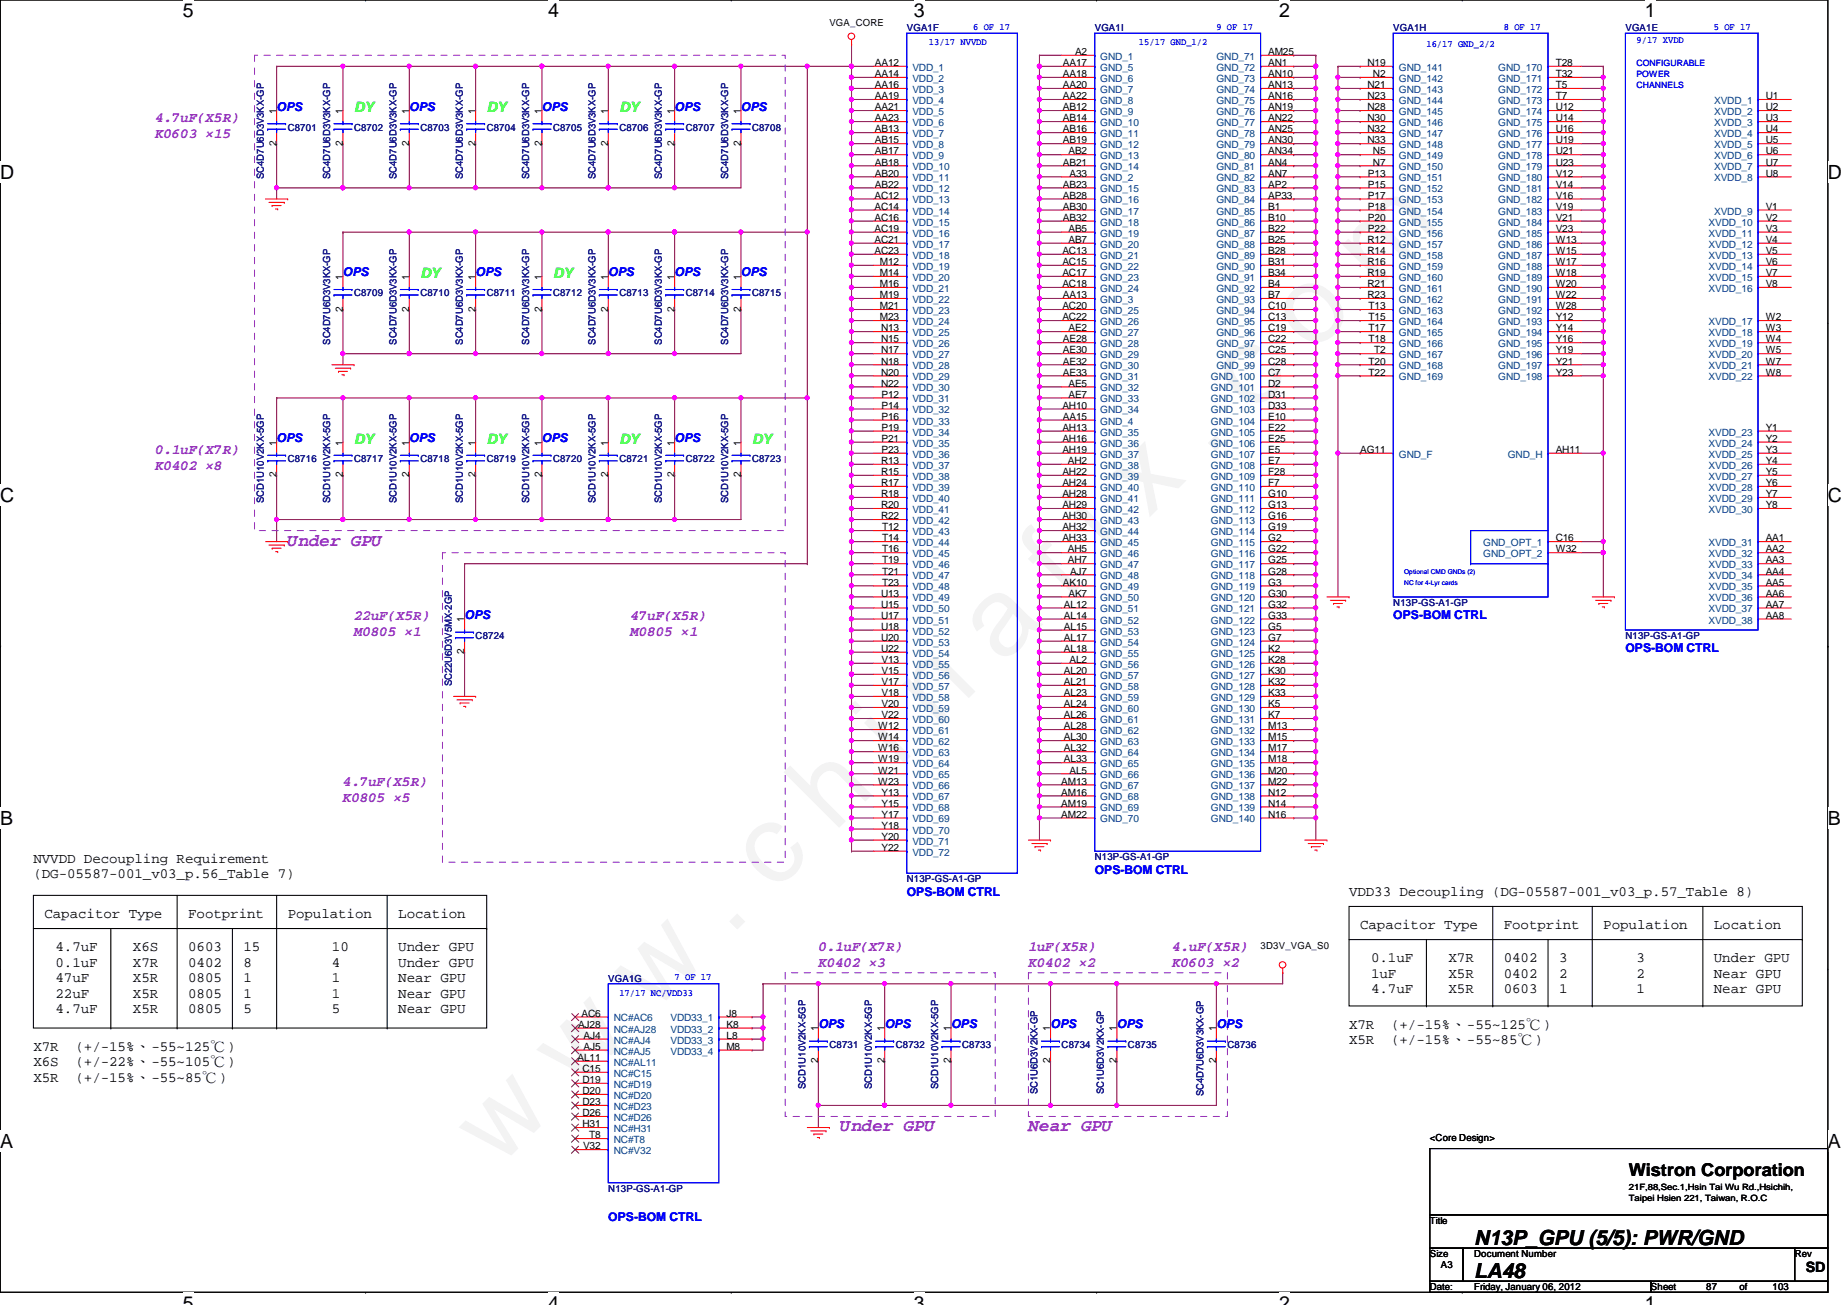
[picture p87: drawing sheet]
<svg xmlns="http://www.w3.org/2000/svg" width="297mm" height="210mm" viewBox="0 0 297 210" stroke-linecap="round" stroke-linejoin="round" font-family="sans-serif">
<defs><g id="words">
<text font-size="17.6" fill="#f0f" x="80.1" y="188" transform="rotate(-45 80.1 188)">w w w . c h i n a f i x . c o m</text>
<g font-size="3.3">
<text x="237.1" y="200.2">N13P_GPU (5/5): PWR/GND</text>
<text x="237.1" y="205.6">LA48</text>
</g>
<g font-size="3.1">
<text x="29.4" y="2.8">5</text>
<text x="88.2" y="2.8">4</text>
<text x="147" y="2.8">3</text>
<text x="205.7" y="2.8">2</text>
<text x="264.5" y="2.8">1</text>
<text x="0" y="28.7">D</text>
<text x="294" y="28.7">D</text>
<text x="0" y="80.7">C</text>
<text x="294" y="80.7">C</text>
<text x="0" y="132.7">B</text>
<text x="294" y="132.7">B</text>
<text x="0" y="184.6">A</text>
<text x="294" y="184.6">A</text>
<text x="29.4" y="210.7">5</text>
<text x="88.2" y="210.7">4</text>
<text x="147" y="210.7">3</text>
<text x="205.7" y="210.7">2</text>
<text x="264.5" y="210.7">1</text>
</g>
<g font-size="2.8" fill="#8000ff">
<text x="46.3" y="87.8">Under GPU</text>
<text x="135.2" y="182">Under GPU</text>
<text x="165.4" y="182">Near GPU</text>
</g>
<text font-size="2.8" x="262" y="189.1">Wistron Corporation</text>
<g font-size="2.3" fill="#8000ff">
<text x="24.9" y="19.7">4.7uF(X5R)</text>
<text x="24.9" y="22.3">K0603 ×15</text>
<text x="24.9" y="73">0.1uF(X7R)</text>
<text x="24.9" y="75.6">K0402 ×8</text>
<text x="56.9" y="99.7">22uF(X5R)</text>
<text x="101.4" y="99.7">47uF(X5R)</text>
<text x="56.9" y="102.3">M0805 ×1</text>
<text x="101.4" y="102.3">M0805 ×1</text>
<text x="55.2" y="126.4">4.7uF(X5R)</text>
<text x="55.2" y="128.9">K0805 ×5</text>
<text x="131.6" y="153">0.1uF(X7R)</text>
<text x="131.6" y="155.6">K0402 ×3</text>
<text x="165.4" y="153">1uF(X5R)</text>
<text x="165.4" y="155.6">K0402 ×2</text>
<text x="188.5" y="153">4.uF(X5R)</text>
<text x="188.5" y="155.6">K0603 ×2</text>
</g>
<g font-size="2.3" fill="#0f0">
<text x="56.9" y="18.1">DY</text>
<text x="78.3" y="18.1">DY</text>
<text x="99.6" y="18.1">DY</text>
<text x="67.6" y="44.7">DY</text>
<text x="88.9" y="44.7">DY</text>
<text x="56.9" y="71.4">DY</text>
<text x="78.3" y="71.4">DY</text>
<text x="99.6" y="71.4">DY</text>
</g>
<text font-size="2.3" fill="#00ff40" x="120.9" y="71.4">DY</text>
<g font-size="2.3">
<text x="5.4" y="138.8">NVVDD Decoupling Requirement</text>
<text x="5.4" y="141.3">(DG-05587-001_v03_p.56_Table 7)</text>
<text x="7.2" y="147.7">Capacitor Type</text>
<text x="30.3" y="147.7">Footprint</text>
<text x="46.3" y="147.7">Population</text>
<text x="64" y="147.7">Location</text>
<text x="217" y="144.1">VDD33 Decoupling (DG-05587-001_v03_p.57_Table 8)</text>
<text x="218.7" y="149.4">Capacitor Type</text>
<text x="241.8" y="149.4">Footprint</text>
<text x="257.8" y="149.4">Population</text>
<text x="275.6" y="149.4">Location</text>
<text x="8.9" y="153">4.7uF</text>
<text x="8.9" y="155.5">0.1uF</text>
<text x="21.4" y="153">X6S</text>
<text x="21.4" y="155.5">X7R</text>
<text x="30.3" y="153">0603</text>
<text x="30.3" y="155.5">0402</text>
<text x="39.2" y="153">15</text>
<text x="39.2" y="155.5">8</text>
<text x="53.4" y="153">10</text>
<text x="53.4" y="155.5">4</text>
<text x="64" y="153">Under GPU</text>
<text x="64" y="155.5">Under GPU</text>
<text x="220.5" y="154.8">0.1uF</text>
<text x="233" y="154.8">X7R</text>
<text x="241.8" y="154.8">0402</text>
<text x="250.7" y="154.8">3</text>
<text x="263.2" y="154.8">3</text>
<text x="275.6" y="154.8">Under GPU</text>
<text x="8.9" y="158">47uF</text>
<text x="8.9" y="160.5">22uF</text>
<text x="21.4" y="158">X5R</text>
<text x="21.4" y="160.5">X5R</text>
<text x="30.3" y="158">0805</text>
<text x="30.3" y="160.5">0805</text>
<text x="39.2" y="158">1</text>
<text x="39.2" y="160.5">1</text>
<text x="53.4" y="158">1</text>
<text x="53.4" y="160.5">1</text>
<text x="64" y="158">Near GPU</text>
<text x="64" y="160.5">Near GPU</text>
<text x="220.5" y="157.3">1uF</text>
<text x="220.5" y="159.8">4.7uF</text>
<text x="233" y="157.3">X5R</text>
<text x="233" y="159.8">X5R</text>
<text x="241.8" y="157.3">0402</text>
<text x="241.8" y="159.8">0603</text>
<text x="250.7" y="157.3">2</text>
<text x="250.7" y="159.8">1</text>
<text x="263.2" y="157.3">2</text>
<text x="263.2" y="159.8">1</text>
<text x="275.6" y="157.3">Near GPU</text>
<text x="275.6" y="159.8">Near GPU</text>
<text x="8.9" y="163">4.7uF</text>
<text x="21.4" y="163">X5R</text>
<text x="30.3" y="163">0805</text>
<text x="39.2" y="163">5</text>
<text x="53.4" y="163">5</text>
<text x="64" y="163">Near GPU</text>
<text x="217" y="167.9">X5R</text>
<text x="217" y="165.4">X7R</text>
<text x="223.7" y="167.9">(+/-15%、-55~85℃)</text>
<text x="223.7" y="165.4">(+/-15%、-55~125℃)</text>
<text x="5.4" y="169">X7R</text>
<text x="5.4" y="171.5">X6S</text>
<text x="5.4" y="174">X5R</text>
<text x="12.1" y="169">(+/-15%、-55~125℃)</text>
<text x="12.1" y="171.5">(+/-22%、-55~105℃)</text>
<text x="12.1" y="174">(+/-15%、-55~85℃)</text>
<text x="290.4" y="204.6">SD</text>
</g>
<g font-size="1.9" fill="#00f">
<text x="44.5" y="17.8">OPS</text>
<text x="65.8" y="17.8">OPS</text>
<text x="87.2" y="17.8">OPS</text>
<text x="108.5" y="17.8">OPS</text>
<text x="119.2" y="17.8">OPS</text>
<text x="55.2" y="44.4">OPS</text>
<text x="76.5" y="44.4">OPS</text>
<text x="97.8" y="44.4">OPS</text>
<text x="108.5" y="44.4">OPS</text>
<text x="119.2" y="44.4">OPS</text>
<text x="44.5" y="71.1">OPS</text>
<text x="65.8" y="71.1">OPS</text>
<text x="87.2" y="71.1">OPS</text>
<text x="108.5" y="71.1">OPS</text>
<text x="74.7" y="99.6">OPS</text>
<text x="224.1" y="99.6">OPS-BOM CTRL</text>
<text x="261.4" y="104.9">OPS-BOM CTRL</text>
<text x="176.1" y="140.5">OPS-BOM CTRL</text>
<text x="145.8" y="144.1">OPS-BOM CTRL</text>
<text x="131.6" y="165.4">OPS</text>
<text x="142.3" y="165.4">OPS</text>
<text x="152.9" y="165.4">OPS</text>
<text x="168.9" y="165.4">OPS</text>
<text x="179.6" y="165.4">OPS</text>
<text x="195.6" y="165.4">OPS</text>
<text x="97.8" y="196.3">OPS-BOM CTRL</text>
</g>
<g font-size="1.6">
<text x="133.4" y="4.1">VGA_CORE</text>
<text x="140.7" y="10.6">AA12</text>
<text x="170.9" y="10.6">AA17</text>
<text x="172.9" y="8.8">A2</text>
<text x="204" y="10.6">AN1</text>
<text x="204" y="8.8">AM25</text>
<text x="219.9" y="10.6">N19</text>
<text x="250.2" y="10.6">T28</text>
<text x="140.7" y="17.7">AA21</text>
<text x="140.7" y="16">AA19</text>
<text x="140.7" y="14.2">AA16</text>
<text x="140.7" y="12.4">AA14</text>
<text x="170.9" y="17.7">AB12</text>
<text x="170.9" y="16">AA22</text>
<text x="170.9" y="14.2">AA20</text>
<text x="170.9" y="12.4">AA18</text>
<text x="204" y="17.7">AN19</text>
<text x="204" y="16">AN16</text>
<text x="204" y="14.2">AN13</text>
<text x="204" y="12.4">AN10</text>
<text x="219.9" y="17.7">N28</text>
<text x="219.9" y="16">N23</text>
<text x="219.9" y="14.2">N21</text>
<text x="220.8" y="12.4">N2</text>
<text x="250.2" y="17.7">U12</text>
<text x="250.2" y="16">T7</text>
<text x="250.2" y="14.2">T5</text>
<text x="250.2" y="12.4">T32</text>
<text x="284" y="17.7">U2</text>
<text x="284" y="16">U1</text>
<text x="44.4" y="23.5" transform="rotate(-90 44.4 23.5)">2</text>
<text x="44.4" y="18.3" transform="rotate(-90 44.4 18.3)">1</text>
<text x="55.1" y="23.5" transform="rotate(-90 55.1 23.5)">2</text>
<text x="55.1" y="18.3" transform="rotate(-90 55.1 18.3)">1</text>
<text x="65.8" y="23.5" transform="rotate(-90 65.8 23.5)">2</text>
<text x="65.8" y="18.3" transform="rotate(-90 65.8 18.3)">1</text>
<text x="76.5" y="23.5" transform="rotate(-90 76.5 23.5)">2</text>
<text x="76.5" y="18.3" transform="rotate(-90 76.5 18.3)">1</text>
<text x="87.1" y="23.5" transform="rotate(-90 87.1 23.5)">2</text>
<text x="87.1" y="18.3" transform="rotate(-90 87.1 18.3)">1</text>
<text x="97.8" y="23.5" transform="rotate(-90 97.8 23.5)">2</text>
<text x="97.8" y="18.3" transform="rotate(-90 97.8 18.3)">1</text>
<text x="108.5" y="23.5" transform="rotate(-90 108.5 23.5)">2</text>
<text x="108.5" y="18.3" transform="rotate(-90 108.5 18.3)">1</text>
<text x="119.1" y="23.5" transform="rotate(-90 119.1 23.5)">2</text>
<text x="119.1" y="18.3" transform="rotate(-90 119.1 18.3)">1</text>
<text x="140.7" y="23.1">AB15</text>
<text x="140.7" y="21.3">AB13</text>
<text x="140.7" y="19.5">AA23</text>
<text x="170.9" y="23.1">AB19</text>
<text x="170.9" y="21.3">AB16</text>
<text x="170.9" y="19.5">AB14</text>
<text x="204" y="23.1">AN30</text>
<text x="204" y="21.3">AN25</text>
<text x="204" y="19.5">AN22</text>
<text x="219.9" y="23.1">N33</text>
<text x="219.9" y="21.3">N32</text>
<text x="219.9" y="19.5">N30</text>
<text x="250.2" y="23.1">U19</text>
<text x="250.2" y="21.3">U16</text>
<text x="250.2" y="19.5">U14</text>
<text x="284" y="23.1">U5</text>
<text x="284" y="21.3">U4</text>
<text x="284" y="19.5">U3</text>
<text x="140.7" y="28.4">AB20</text>
<text x="140.7" y="26.6">AB18</text>
<text x="140.7" y="24.8">AB17</text>
<text x="170.9" y="26.6">AB21</text>
<text x="171.8" y="24.8">AB2</text>
<text x="172" y="28.4">A33</text>
<text x="204" y="28.4">AN7</text>
<text x="204" y="26.6">AN4</text>
<text x="204" y="24.8">AN34</text>
<text x="220" y="28.4">P13</text>
<text x="220.8" y="26.6">N7</text>
<text x="220.8" y="24.8">N5</text>
<text x="250.2" y="28.4">V12</text>
<text x="250.2" y="26.6">U23</text>
<text x="250.2" y="24.8">U21</text>
<text x="284" y="28.4">U8</text>
<text x="284" y="26.6">U7</text>
<text x="284" y="24.8">U6</text>
<text x="140.6" y="35.5">AC16</text>
<text x="140.6" y="33.7">AC14</text>
<text x="140.6" y="32">AC12</text>
<text x="140.7" y="30.2">AB22</text>
<text x="170.9" y="35.5">AB32</text>
<text x="170.9" y="33.7">AB30</text>
<text x="170.9" y="32">AB28</text>
<text x="170.9" y="30.2">AB23</text>
<text x="204" y="35.5">B10</text>
<text x="204" y="33.7">B1</text>
<text x="204" y="32">AP33</text>
<text x="204" y="30.2">AP2</text>
<text x="220" y="35.5">P20</text>
<text x="220" y="33.7">P18</text>
<text x="220" y="32">P17</text>
<text x="220" y="30.2">P15</text>
<text x="250.2" y="35.5">V21</text>
<text x="250.2" y="33.7">V19</text>
<text x="250.2" y="32">V16</text>
<text x="250.2" y="30.2">V14</text>
<text x="284" y="35.5">V2</text>
<text x="284" y="33.7">V1</text>
<text x="140.6" y="40.9">AC23</text>
<text x="140.6" y="39.1">AC21</text>
<text x="140.6" y="37.3">AC19</text>
<text x="170.9" y="40.9">AC13</text>
<text x="171.8" y="39.1">AB7</text>
<text x="171.8" y="37.3">AB5</text>
<text x="204" y="40.9">B28</text>
<text x="204" y="39.1">B25</text>
<text x="204" y="37.3">B22</text>
<text x="219.9" y="40.9">R14</text>
<text x="219.9" y="39.1">R12</text>
<text x="220" y="37.3">P22</text>
<text x="250.2" y="40.9">W15</text>
<text x="250.2" y="39.1">W13</text>
<text x="250.2" y="37.3">V23</text>
<text x="284" y="40.9">V5</text>
<text x="284" y="39.1">V4</text>
<text x="284" y="37.3">V3</text>
<text x="55.1" y="45" transform="rotate(-90 55.1 45)">1</text>
<text x="65.8" y="45" transform="rotate(-90 65.8 45)">1</text>
<text x="76.5" y="45" transform="rotate(-90 76.5 45)">1</text>
<text x="87.1" y="45" transform="rotate(-90 87.1 45)">1</text>
<text x="97.8" y="45" transform="rotate(-90 97.8 45)">1</text>
<text x="108.5" y="45" transform="rotate(-90 108.5 45)">1</text>
<text x="119.1" y="45" transform="rotate(-90 119.1 45)">1</text>
<text x="141.5" y="48">M19</text>
<text x="141.5" y="46.2">M16</text>
<text x="141.5" y="44.4">M14</text>
<text x="141.5" y="42.6">M12</text>
<text x="170.9" y="46.2">AC18</text>
<text x="170.9" y="44.4">AC17</text>
<text x="170.9" y="42.6">AC15</text>
<text x="170.9" y="48">AA13</text>
<text x="204" y="48">B7</text>
<text x="204" y="46.2">B4</text>
<text x="204" y="44.4">B34</text>
<text x="204" y="42.6">B31</text>
<text x="219.9" y="48">R23</text>
<text x="219.9" y="46.2">R21</text>
<text x="219.9" y="44.4">R19</text>
<text x="219.9" y="42.6">R16</text>
<text x="250.2" y="48">W22</text>
<text x="250.2" y="46.2">W20</text>
<text x="250.2" y="44.4">W18</text>
<text x="250.2" y="42.6">W17</text>
<text x="284" y="46.2">V8</text>
<text x="284" y="44.4">V7</text>
<text x="284" y="42.6">V6</text>
<text x="55.1" y="50.1" transform="rotate(-90 55.1 50.1)">2</text>
<text x="65.8" y="50.1" transform="rotate(-90 65.8 50.1)">2</text>
<text x="76.5" y="50.1" transform="rotate(-90 76.5 50.1)">2</text>
<text x="87.1" y="50.1" transform="rotate(-90 87.1 50.1)">2</text>
<text x="97.8" y="50.1" transform="rotate(-90 97.8 50.1)">2</text>
<text x="108.5" y="50.1" transform="rotate(-90 108.5 50.1)">2</text>
<text x="119.1" y="50.1" transform="rotate(-90 119.1 50.1)">2</text>
<text x="141.5" y="51.5">M23</text>
<text x="141.5" y="49.7">M21</text>
<text x="141.7" y="53.3">N13</text>
<text x="170.9" y="51.5">AC22</text>
<text x="170.9" y="49.7">AC20</text>
<text x="171.8" y="53.3">AE2</text>
<text x="204" y="53.3">C19</text>
<text x="204" y="51.5">C13</text>
<text x="204" y="49.7">C10</text>
<text x="220.1" y="53.3">T17</text>
<text x="220.1" y="51.5">T15</text>
<text x="220.1" y="49.7">T13</text>
<text x="250.2" y="53.3">Y14</text>
<text x="250.2" y="51.5">Y12</text>
<text x="250.2" y="49.7">W28</text>
<text x="284" y="53.3">W3</text>
<text x="284" y="51.5">W2</text>
<text x="141.7" y="58.6">N18</text>
<text x="141.7" y="56.9">N17</text>
<text x="141.7" y="55.1">N15</text>
<text x="170.9" y="58.6">AE32</text>
<text x="170.9" y="56.9">AE30</text>
<text x="170.9" y="55.1">AE28</text>
<text x="204" y="58.6">C28</text>
<text x="204" y="56.9">C25</text>
<text x="204" y="55.1">C22</text>
<text x="220.1" y="58.6">T20</text>
<text x="220.1" y="55.1">T18</text>
<text x="221" y="56.9">T2</text>
<text x="250.2" y="58.6">Y21</text>
<text x="250.2" y="56.9">Y19</text>
<text x="250.2" y="55.1">Y16</text>
<text x="284" y="58.6">W7</text>
<text x="284" y="56.9">W5</text>
<text x="284" y="55.1">W4</text>
<text x="141.7" y="62.2">N22</text>
<text x="141.7" y="60.4">N20</text>
<text x="141.8" y="65.7">P14</text>
<text x="141.8" y="64">P12</text>
<text x="170.9" y="65.7">AH10</text>
<text x="170.9" y="60.4">AE33</text>
<text x="171.8" y="64">AE7</text>
<text x="171.8" y="62.2">AE5</text>
<text x="204" y="65.7">D33</text>
<text x="204" y="64">D31</text>
<text x="204" y="62.2">D2</text>
<text x="204" y="60.4">C7</text>
<text x="220.1" y="60.4">T22</text>
<text x="250.2" y="60.4">Y23</text>
<text x="284" y="60.4">W8</text>
<text x="44.4" y="71.7" transform="rotate(-90 44.4 71.7)">1</text>
<text x="55.1" y="71.7" transform="rotate(-90 55.1 71.7)">1</text>
<text x="65.8" y="71.7" transform="rotate(-90 65.8 71.7)">1</text>
<text x="76.5" y="71.7" transform="rotate(-90 76.5 71.7)">1</text>
<text x="87.1" y="71.7" transform="rotate(-90 87.1 71.7)">1</text>
<text x="97.8" y="71.7" transform="rotate(-90 97.8 71.7)">1</text>
<text x="108.5" y="71.7" transform="rotate(-90 108.5 71.7)">1</text>
<text x="119.1" y="71.7" transform="rotate(-90 119.1 71.7)">1</text>
<text x="141.8" y="71.1">P21</text>
<text x="141.8" y="69.3">P19</text>
<text x="141.8" y="67.5">P16</text>
<text x="170.9" y="71.1">AH16</text>
<text x="170.9" y="69.3">AH13</text>
<text x="170.9" y="67.5">AA15</text>
<text x="204" y="71.1">E25</text>
<text x="204" y="69.3">E22</text>
<text x="204" y="67.5">E10</text>
<text x="284" y="71.1">Y2</text>
<text x="284" y="69.3">Y1</text>
<text x="44.4" y="76.8" transform="rotate(-90 44.4 76.8)">2</text>
<text x="55.1" y="76.8" transform="rotate(-90 55.1 76.8)">2</text>
<text x="65.8" y="76.8" transform="rotate(-90 65.8 76.8)">2</text>
<text x="76.5" y="76.8" transform="rotate(-90 76.5 76.8)">2</text>
<text x="87.1" y="76.8" transform="rotate(-90 87.1 76.8)">2</text>
<text x="97.8" y="76.8" transform="rotate(-90 97.8 76.8)">2</text>
<text x="108.5" y="76.8" transform="rotate(-90 108.5 76.8)">2</text>
<text x="119.1" y="76.8" transform="rotate(-90 119.1 76.8)">2</text>
<text x="141.7" y="76.4">R15</text>
<text x="141.7" y="74.6">R13</text>
<text x="141.8" y="72.9">P23</text>
<text x="170.9" y="76.4">AH22</text>
<text x="170.9" y="72.9">AH19</text>
<text x="171.7" y="74.6">AH2</text>
<text x="204" y="76.4">F28</text>
<text x="204" y="74.6">E7</text>
<text x="204" y="72.9">E5</text>
<text x="218.7" y="72.9">AG11</text>
<text x="250.2" y="72.9">AH11</text>
<text x="284" y="76.4">Y5</text>
<text x="284" y="74.6">Y4</text>
<text x="284" y="72.9">Y3</text>
<text x="141.7" y="83.5">R22</text>
<text x="141.7" y="81.7">R20</text>
<text x="141.7" y="80">R18</text>
<text x="141.7" y="78.2">R17</text>
<text x="170.9" y="83.5">AH30</text>
<text x="170.9" y="81.7">AH29</text>
<text x="170.9" y="80">AH28</text>
<text x="170.9" y="78.2">AH24</text>
<text x="204" y="83.5">G16</text>
<text x="204" y="81.7">G13</text>
<text x="204" y="80">G10</text>
<text x="204" y="78.2">F7</text>
<text x="284" y="81.7">Y8</text>
<text x="284" y="80">Y7</text>
<text x="284" y="78.2">Y6</text>
<text x="141.9" y="88.9">T16</text>
<text x="141.9" y="87.1">T14</text>
<text x="141.9" y="85.3">T12</text>
<text x="170.9" y="87.1">AH33</text>
<text x="170.9" y="85.3">AH32</text>
<text x="171.7" y="88.9">AH5</text>
<text x="204" y="88.9">G22</text>
<text x="204" y="87.1">G2</text>
<text x="204" y="85.3">G19</text>
<text x="250.2" y="88.9">W32</text>
<text x="250.2" y="87.1">C16</text>
<text x="284" y="88.9">AA2</text>
<text x="284" y="87.1">AA1</text>
<text x="141.7" y="96">U13</text>
<text x="141.9" y="94.2">T23</text>
<text x="141.9" y="92.4">T21</text>
<text x="141.9" y="90.6">T19</text>
<text x="170.9" y="94.2">AK10</text>
<text x="171.7" y="90.6">AH7</text>
<text x="171.8" y="96">AK7</text>
<text x="172.1" y="92.4">AJ7</text>
<text x="204" y="96">G30</text>
<text x="204" y="94.2">G3</text>
<text x="204" y="92.4">G28</text>
<text x="204" y="90.6">G25</text>
<text x="284" y="96">AA6</text>
<text x="284" y="94.2">AA5</text>
<text x="284" y="92.4">AA4</text>
<text x="284" y="90.6">AA3</text>
<text x="74.7" y="100.1" transform="rotate(-90 74.7 100.1)">1</text>
<text x="141.7" y="101.3">U18</text>
<text x="141.7" y="99.5">U17</text>
<text x="141.7" y="97.7">U15</text>
<text x="171.1" y="101.3">AL15</text>
<text x="171.1" y="99.5">AL14</text>
<text x="171.1" y="97.7">AL12</text>
<text x="204" y="101.3">G5</text>
<text x="204" y="99.5">G33</text>
<text x="204" y="97.7">G32</text>
<text x="284" y="99.5">AA8</text>
<text x="284" y="97.7">AA7</text>
<text x="74.7" y="105.2" transform="rotate(-90 74.7 105.2)">2</text>
<text x="141.7" y="104.9">U22</text>
<text x="141.7" y="103.1">U20</text>
<text x="141.8" y="106.6">V13</text>
<text x="171.1" y="104.9">AL18</text>
<text x="171.1" y="103.1">AL17</text>
<text x="172" y="106.6">AL2</text>
<text x="204" y="106.6">K28</text>
<text x="204" y="104.9">K2</text>
<text x="204" y="103.1">G7</text>
<text x="141.8" y="113.7">V20</text>
<text x="141.8" y="112">V18</text>
<text x="141.8" y="110.2">V17</text>
<text x="141.8" y="108.4">V15</text>
<text x="171.1" y="113.7">AL24</text>
<text x="171.1" y="112">AL23</text>
<text x="171.1" y="110.2">AL21</text>
<text x="171.1" y="108.4">AL20</text>
<text x="204" y="113.7">K5</text>
<text x="204" y="112">K33</text>
<text x="204" y="110.2">K32</text>
<text x="204" y="108.4">K30</text>
<text x="141.2" y="119.1">W14</text>
<text x="141.2" y="117.3">W12</text>
<text x="141.8" y="115.5">V22</text>
<text x="171.1" y="119.1">AL30</text>
<text x="171.1" y="117.3">AL28</text>
<text x="171.1" y="115.5">AL26</text>
<text x="204" y="119.1">M15</text>
<text x="204" y="117.3">M13</text>
<text x="204" y="115.5">K7</text>
<text x="141.2" y="124.4">W21</text>
<text x="141.2" y="122.6">W19</text>
<text x="141.2" y="120.9">W16</text>
<text x="171.1" y="122.6">AL33</text>
<text x="171.1" y="120.9">AL32</text>
<text x="172" y="124.4">AL5</text>
<text x="204" y="124.4">M20</text>
<text x="204" y="122.6">M18</text>
<text x="204" y="120.9">M17</text>
<text x="141.2" y="126.2">W23</text>
<text x="141.8" y="131.5">Y17</text>
<text x="141.8" y="129.8">Y15</text>
<text x="141.8" y="128">Y13</text>
<text x="170.7" y="131.5">AM22</text>
<text x="170.7" y="129.8">AM19</text>
<text x="170.7" y="128">AM16</text>
<text x="170.7" y="126.2">AM13</text>
<text x="204" y="131.5">N16</text>
<text x="204" y="129.8">N14</text>
<text x="204" y="128">N12</text>
<text x="204" y="126.2">M22</text>
<text x="141.8" y="136.9">Y22</text>
<text x="141.8" y="135.1">Y20</text>
<text x="141.8" y="133.3">Y18</text>
<text x="202.7" y="152.6">3D3V_VGA_S0</text>
<text x="93" y="165.3">AJ28</text>
<text x="93.5" y="163.5">AC6</text>
<text x="93.8" y="167.1">AJ4</text>
<text x="116.8" y="167.1">L8</text>
<text x="116.8" y="165.3">K8</text>
<text x="116.8" y="163.5">J8</text>
<text x="131.6" y="165.9" transform="rotate(-90 131.6 165.9)">1</text>
<text x="142.2" y="165.9" transform="rotate(-90 142.2 165.9)">1</text>
<text x="152.9" y="165.9" transform="rotate(-90 152.9 165.9)">1</text>
<text x="168.9" y="165.9" transform="rotate(-90 168.9 165.9)">1</text>
<text x="179.6" y="165.9" transform="rotate(-90 179.6 165.9)">1</text>
<text x="195.6" y="165.9" transform="rotate(-90 195.6 165.9)">1</text>
<text x="92.9" y="170.6">AL11</text>
<text x="93.7" y="172.4">C15</text>
<text x="93.8" y="168.9">AJ5</text>
<text x="116.8" y="168.9">M8</text>
<text x="131.6" y="171" transform="rotate(-90 131.6 171)">2</text>
<text x="142.2" y="171" transform="rotate(-90 142.2 171)">2</text>
<text x="152.9" y="171" transform="rotate(-90 152.9 171)">2</text>
<text x="168.9" y="171" transform="rotate(-90 168.9 171)">2</text>
<text x="179.6" y="171" transform="rotate(-90 179.6 171)">2</text>
<text x="195.6" y="171" transform="rotate(-90 195.6 171)">2</text>
<text x="93.7" y="179.5">D26</text>
<text x="93.7" y="177.8">D23</text>
<text x="93.7" y="176">D20</text>
<text x="93.7" y="174.2">D19</text>
<text x="93.7" y="181.3">H31</text>
<text x="93.8" y="184.9">V32</text>
<text x="94.7" y="183.1">T8</text>
<text x="230" y="183.5">&lt;Core Design&gt;</text>
<text x="230" y="196.8">Title</text>
<text x="230" y="202.2">Size</text>
<text x="231.7" y="204">A3</text>
<text x="237.1" y="202.2">Document Number</text>
<text x="288.6" y="202.2">Rev</text>
<text x="230" y="207.5">Date:</text>
<text x="237.1" y="207.5">Friday, January 06, 2012</text>
<text x="265.5" y="207.5">Sheet</text>
<text x="274.4" y="207.5">87</text>
<text x="279.7" y="207.5">of</text>
<text x="285.1" y="207.5">103</text>
</g>
<g font-size="1.6" fill="#000080">
<text x="145.8" y="5">VGA1F</text>
<text x="176.1" y="5">VGA1I</text>
<text x="224.1" y="5">VGA1H</text>
<text x="261.4" y="5">VGA1E</text>
<text x="46.3" y="21">C8701</text>
<text x="56.9" y="21">C8702</text>
<text x="67.6" y="21">C8703</text>
<text x="78.3" y="21">C8704</text>
<text x="88.9" y="21">C8705</text>
<text x="99.6" y="21">C8706</text>
<text x="110.3" y="21">C8707</text>
<text x="120.9" y="21">C8708</text>
<text x="42.4" y="28.8" transform="rotate(-90 42.4 28.8)">SC4D7U6D3V3KX-GP</text>
<text x="53.1" y="28.8" transform="rotate(-90 53.1 28.8)">SC4D7U6D3V3KX-GP</text>
<text x="63.8" y="28.8" transform="rotate(-90 63.8 28.8)">SC4D7U6D3V3KX-GP</text>
<text x="74.4" y="28.8" transform="rotate(-90 74.4 28.8)">SC4D7U6D3V3KX-GP</text>
<text x="85.1" y="28.8" transform="rotate(-90 85.1 28.8)">SC4D7U6D3V3KX-GP</text>
<text x="95.8" y="28.8" transform="rotate(-90 95.8 28.8)">SC4D7U6D3V3KX-GP</text>
<text x="106.4" y="28.8" transform="rotate(-90 106.4 28.8)">SC4D7U6D3V3KX-GP</text>
<text x="117.1" y="28.8" transform="rotate(-90 117.1 28.8)">SC4D7U6D3V3KX-GP</text>
<text x="56.9" y="47.7">C8709</text>
<text x="67.6" y="47.7">C8710</text>
<text x="78.3" y="47.7">C8711</text>
<text x="88.9" y="47.7">C8712</text>
<text x="99.6" y="47.7">C8713</text>
<text x="110.3" y="47.7">C8714</text>
<text x="120.9" y="47.7">C8715</text>
<text x="53.1" y="55.5" transform="rotate(-90 53.1 55.5)">SC4D7U6D3V3KX-GP</text>
<text x="63.8" y="55.5" transform="rotate(-90 63.8 55.5)">SC4D7U6D3V3KX-GP</text>
<text x="74.4" y="55.5" transform="rotate(-90 74.4 55.5)">SC4D7U6D3V3KX-GP</text>
<text x="85.1" y="55.5" transform="rotate(-90 85.1 55.5)">SC4D7U6D3V3KX-GP</text>
<text x="95.8" y="55.5" transform="rotate(-90 95.8 55.5)">SC4D7U6D3V3KX-GP</text>
<text x="106.4" y="55.5" transform="rotate(-90 106.4 55.5)">SC4D7U6D3V3KX-GP</text>
<text x="117.1" y="55.5" transform="rotate(-90 117.1 55.5)">SC4D7U6D3V3KX-GP</text>
<text x="46.3" y="74.3">C8716</text>
<text x="56.9" y="74.3">C8717</text>
<text x="67.6" y="74.3">C8718</text>
<text x="78.3" y="74.3">C8719</text>
<text x="88.9" y="74.3">C8720</text>
<text x="99.6" y="74.3">C8721</text>
<text x="110.3" y="74.3">C8722</text>
<text x="120.9" y="74.3">C8723</text>
<text x="42.4" y="80.9" transform="rotate(-90 42.4 80.9)">SCD1U10V2KX-5GP</text>
<text x="53.1" y="80.9" transform="rotate(-90 53.1 80.9)">SCD1U10V2KX-5GP</text>
<text x="63.8" y="80.9" transform="rotate(-90 63.8 80.9)">SCD1U10V2KX-5GP</text>
<text x="74.4" y="80.9" transform="rotate(-90 74.4 80.9)">SCD1U10V2KX-5GP</text>
<text x="85.1" y="80.9" transform="rotate(-90 85.1 80.9)">SCD1U10V2KX-5GP</text>
<text x="95.8" y="80.9" transform="rotate(-90 95.8 80.9)">SCD1U10V2KX-5GP</text>
<text x="106.4" y="80.9" transform="rotate(-90 106.4 80.9)">SCD1U10V2KX-5GP</text>
<text x="117.1" y="80.9" transform="rotate(-90 117.1 80.9)">SCD1U10V2KX-5GP</text>
<text x="224.1" y="97.5">N13P-GS-A1-GP</text>
<text x="76.5" y="102.8">C8724</text>
<text x="261.4" y="102.8">N13P-GS-A1-GP</text>
<text x="72.6" y="110.4" transform="rotate(-90 72.6 110.4)">SC22U6D3V5MX-2GP</text>
<text x="145.8" y="141.9">N13P-GS-A1-GP</text>
<text x="176.1" y="138.3">N13P-GS-A1-GP</text>
<text x="97.8" y="157.9">VGA1G</text>
<text x="133.4" y="168.6">C8731</text>
<text x="144.1" y="168.6">C8732</text>
<text x="154.7" y="168.6">C8733</text>
<text x="170.7" y="168.6">C8734</text>
<text x="181.4" y="168.6">C8735</text>
<text x="197.4" y="168.6">C8736</text>
<text x="129.5" y="175.1" transform="rotate(-90 129.5 175.1)">SCD1U10V2KX-5GP</text>
<text x="140.2" y="175.1" transform="rotate(-90 140.2 175.1)">SCD1U10V2KX-5GP</text>
<text x="150.9" y="175.1" transform="rotate(-90 150.9 175.1)">SCD1U10V2KX-5GP</text>
<text x="166.9" y="176" transform="rotate(-90 166.9 176)">SC1U6D3V2KX-GP</text>
<text x="177.5" y="176" transform="rotate(-90 177.5 176)">SC1U6D3V2KX-GP</text>
<text x="193.5" y="176.4" transform="rotate(-90 193.5 176.4)">SC4D7U6D3V3KX-GP</text>
<text x="97.8" y="191.7">N13P-GS-A1-GP</text>
</g>
<g font-size="1.6" fill="#00f">
<text x="156.5" y="4.8">6 OF 17</text>
<text x="195.6" y="4.8">9 OF 17</text>
<text x="241.8" y="4.8">8 OF 17</text>
<text x="275.6" y="4.8">5 OF 17</text>
<text x="149.4" y="7.3">13/17 NVVDD</text>
<text x="183.2" y="7.3">15/17 GND_1/2</text>
<text x="229.4" y="7.6">16/17 GND_2/2</text>
<text x="263.2" y="6.9">9/17 XVDD</text>
<text x="99.6" y="160.2">17/17 NC/VDD33</text>
<text x="108.5" y="157.7">7 OF 17</text>
</g>
<g font-size="1.6" fill="#004080">
<text x="146.7" y="11.4">VDD_1</text>
<text x="177" y="11.4">GND_5</text>
<text x="177" y="9.6">GND_1</text>
<text x="195.6" y="11.4">GND_72</text>
<text x="195.6" y="9.6">GND_71</text>
<text x="225" y="11.4">GND_141</text>
<text x="241" y="11.4">GND_170</text>
<text x="146.7" y="16.7">VDD_4</text>
<text x="146.7" y="14.9">VDD_3</text>
<text x="146.7" y="13.2">VDD_2</text>
<text x="177" y="16.7">GND_8</text>
<text x="177" y="14.9">GND_7</text>
<text x="177" y="13.2">GND_6</text>
<text x="195.6" y="16.7">GND_75</text>
<text x="195.6" y="14.9">GND_74</text>
<text x="195.6" y="13.2">GND_73</text>
<text x="225" y="16.7">GND_144</text>
<text x="225" y="14.9">GND_143</text>
<text x="225" y="13.2">GND_142</text>
<text x="241" y="16.7">GND_173</text>
<text x="241" y="14.9">GND_172</text>
<text x="241" y="13.2">GND_171</text>
<text x="275.7" y="16.7">XVDD_1</text>
<text x="146.7" y="23.8">VDD_8</text>
<text x="146.7" y="22.1">VDD_7</text>
<text x="146.7" y="20.3">VDD_6</text>
<text x="146.7" y="18.5">VDD_5</text>
<text x="177" y="23.8">GND_12</text>
<text x="177" y="22.1">GND_11</text>
<text x="177" y="20.3">GND_10</text>
<text x="177" y="18.5">GND_9</text>
<text x="195.6" y="23.8">GND_79</text>
<text x="195.6" y="22.1">GND_78</text>
<text x="195.6" y="20.3">GND_77</text>
<text x="195.6" y="18.5">GND_76</text>
<text x="225" y="23.8">GND_148</text>
<text x="225" y="22.1">GND_147</text>
<text x="225" y="20.3">GND_146</text>
<text x="225" y="18.5">GND_145</text>
<text x="241" y="23.8">GND_177</text>
<text x="241" y="22.1">GND_176</text>
<text x="241" y="20.3">GND_175</text>
<text x="241" y="18.5">GND_174</text>
<text x="275.7" y="23.8">XVDD_5</text>
<text x="275.7" y="22.1">XVDD_4</text>
<text x="275.7" y="20.3">XVDD_3</text>
<text x="275.7" y="18.5">XVDD_2</text>
<text x="146.7" y="29.2">VDD_11</text>
<text x="146.7" y="27.4">VDD_10</text>
<text x="146.7" y="25.6">VDD_9</text>
<text x="177" y="29.2">GND_2</text>
<text x="177" y="27.4">GND_14</text>
<text x="177" y="25.6">GND_13</text>
<text x="195.6" y="29.2">GND_82</text>
<text x="195.6" y="27.4">GND_81</text>
<text x="195.6" y="25.6">GND_80</text>
<text x="225" y="29.2">GND_151</text>
<text x="225" y="27.4">GND_150</text>
<text x="225" y="25.6">GND_149</text>
<text x="241" y="29.2">GND_180</text>
<text x="241" y="27.4">GND_179</text>
<text x="241" y="25.6">GND_178</text>
<text x="275.7" y="29.2">XVDD_8</text>
<text x="275.7" y="27.4">XVDD_7</text>
<text x="275.7" y="25.6">XVDD_6</text>
<text x="146.7" y="34.5">VDD_14</text>
<text x="146.7" y="32.7">VDD_13</text>
<text x="146.7" y="30.9">VDD_12</text>
<text x="177" y="34.5">GND_17</text>
<text x="177" y="32.7">GND_16</text>
<text x="177" y="30.9">GND_15</text>
<text x="195.6" y="34.5">GND_85</text>
<text x="195.6" y="32.7">GND_84</text>
<text x="195.6" y="30.9">GND_83</text>
<text x="225" y="34.5">GND_154</text>
<text x="225" y="32.7">GND_153</text>
<text x="225" y="30.9">GND_152</text>
<text x="241" y="34.5">GND_183</text>
<text x="241" y="32.7">GND_182</text>
<text x="241" y="30.9">GND_181</text>
<text x="275.7" y="34.5">XVDD_9</text>
<text x="146.7" y="41.6">VDD_18</text>
<text x="146.7" y="39.8">VDD_17</text>
<text x="146.7" y="38.1">VDD_16</text>
<text x="146.7" y="36.3">VDD_15</text>
<text x="177" y="41.6">GND_21</text>
<text x="177" y="39.8">GND_20</text>
<text x="177" y="38.1">GND_19</text>
<text x="177" y="36.3">GND_18</text>
<text x="195.6" y="41.6">GND_89</text>
<text x="195.6" y="39.8">GND_88</text>
<text x="195.6" y="38.1">GND_87</text>
<text x="195.6" y="36.3">GND_86</text>
<text x="225" y="41.6">GND_158</text>
<text x="225" y="39.8">GND_157</text>
<text x="225" y="38.1">GND_156</text>
<text x="225" y="36.3">GND_155</text>
<text x="241" y="41.6">GND_187</text>
<text x="241" y="39.8">GND_186</text>
<text x="241" y="38.1">GND_185</text>
<text x="241" y="36.3">GND_184</text>
<text x="274.8" y="41.6">XVDD_13</text>
<text x="274.8" y="39.8">XVDD_12</text>
<text x="274.8" y="38.1">XVDD_11</text>
<text x="274.8" y="36.3">XVDD_10</text>
<text x="146.7" y="46.9">VDD_21</text>
<text x="146.7" y="45.2">VDD_20</text>
<text x="146.7" y="43.4">VDD_19</text>
<text x="177" y="46.9">GND_24</text>
<text x="177" y="45.2">GND_23</text>
<text x="177" y="43.4">GND_22</text>
<text x="195.6" y="46.9">GND_92</text>
<text x="195.6" y="45.2">GND_91</text>
<text x="195.6" y="43.4">GND_90</text>
<text x="225" y="46.9">GND_161</text>
<text x="225" y="45.2">GND_160</text>
<text x="225" y="43.4">GND_159</text>
<text x="241" y="46.9">GND_190</text>
<text x="241" y="45.2">GND_189</text>
<text x="241" y="43.4">GND_188</text>
<text x="274.8" y="46.9">XVDD_16</text>
<text x="274.8" y="45.2">XVDD_15</text>
<text x="274.8" y="43.4">XVDD_14</text>
<text x="146.7" y="52.3">VDD_24</text>
<text x="146.7" y="50.5">VDD_23</text>
<text x="146.7" y="48.7">VDD_22</text>
<text x="177" y="52.3">GND_26</text>
<text x="177" y="50.5">GND_25</text>
<text x="177" y="48.7">GND_3</text>
<text x="195.6" y="52.3">GND_95</text>
<text x="195.6" y="50.5">GND_94</text>
<text x="195.6" y="48.7">GND_93</text>
<text x="225" y="52.3">GND_164</text>
<text x="225" y="50.5">GND_163</text>
<text x="225" y="48.7">GND_162</text>
<text x="241" y="52.3">GND_193</text>
<text x="241" y="50.5">GND_192</text>
<text x="241" y="48.7">GND_191</text>
<text x="274.8" y="52.3">XVDD_17</text>
<text x="146.7" y="59.4">VDD_28</text>
<text x="146.7" y="57.6">VDD_27</text>
<text x="146.7" y="55.8">VDD_26</text>
<text x="146.7" y="54.1">VDD_25</text>
<text x="177" y="59.4">GND_30</text>
<text x="177" y="57.6">GND_29</text>
<text x="177" y="55.8">GND_28</text>
<text x="177" y="54.1">GND_27</text>
<text x="195.6" y="59.4">GND_99</text>
<text x="195.6" y="57.6">GND_98</text>
<text x="195.6" y="55.8">GND_97</text>
<text x="195.6" y="54.1">GND_96</text>
<text x="225" y="59.4">GND_168</text>
<text x="225" y="57.6">GND_167</text>
<text x="225" y="55.8">GND_166</text>
<text x="225" y="54.1">GND_165</text>
<text x="241" y="59.4">GND_197</text>
<text x="241" y="57.6">GND_196</text>
<text x="241" y="55.8">GND_195</text>
<text x="241" y="54.1">GND_194</text>
<text x="274.8" y="59.4">XVDD_21</text>
<text x="274.8" y="57.6">XVDD_20</text>
<text x="274.8" y="55.8">XVDD_19</text>
<text x="274.8" y="54.1">XVDD_18</text>
<text x="146.7" y="64.7">VDD_31</text>
<text x="146.7" y="62.9">VDD_30</text>
<text x="146.7" y="61.2">VDD_29</text>
<text x="177" y="64.7">GND_33</text>
<text x="177" y="62.9">GND_32</text>
<text x="177" y="61.2">GND_31</text>
<text x="194.7" y="64.7">GND_102</text>
<text x="194.7" y="62.9">GND_101</text>
<text x="194.7" y="61.2">GND_100</text>
<text x="225" y="61.2">GND_169</text>
<text x="241" y="61.2">GND_198</text>
<text x="274.8" y="61.2">XVDD_22</text>
<text x="146.7" y="71.8">VDD_35</text>
<text x="146.7" y="70.1">VDD_34</text>
<text x="146.7" y="68.3">VDD_33</text>
<text x="146.7" y="66.5">VDD_32</text>
<text x="177" y="71.8">GND_36</text>
<text x="177" y="70.1">GND_35</text>
<text x="177" y="68.3">GND_4</text>
<text x="177" y="66.5">GND_34</text>
<text x="194.7" y="71.8">GND_106</text>
<text x="194.7" y="70.1">GND_105</text>
<text x="194.7" y="68.3">GND_104</text>
<text x="194.7" y="66.5">GND_103</text>
<text x="274.8" y="71.8">XVDD_24</text>
<text x="274.8" y="70.1">XVDD_23</text>
<text x="146.7" y="77.2">VDD_38</text>
<text x="146.7" y="75.4">VDD_37</text>
<text x="146.7" y="73.6">VDD_36</text>
<text x="177" y="77.2">GND_39</text>
<text x="177" y="75.4">GND_38</text>
<text x="177" y="73.6">GND_37</text>
<text x="194.7" y="77.2">GND_109</text>
<text x="194.7" y="75.4">GND_108</text>
<text x="194.7" y="73.6">GND_107</text>
<text x="225" y="73.6">GND_F</text>
<text x="242.5" y="73.6">GND_H</text>
<text x="274.8" y="77.2">XVDD_27</text>
<text x="274.8" y="75.4">XVDD_26</text>
<text x="274.8" y="73.6">XVDD_25</text>
<text x="146.7" y="82.5">VDD_41</text>
<text x="146.7" y="80.7">VDD_40</text>
<text x="146.7" y="79">VDD_39</text>
<text x="177" y="82.5">GND_42</text>
<text x="177" y="80.7">GND_41</text>
<text x="177" y="79">GND_40</text>
<text x="194.7" y="82.5">GND_112</text>
<text x="194.7" y="80.7">GND_111</text>
<text x="194.7" y="79">GND_110</text>
<text x="274.8" y="82.5">XVDD_30</text>
<text x="274.8" y="80.7">XVDD_29</text>
<text x="274.8" y="79">XVDD_28</text>
<text x="146.7" y="89.6">VDD_45</text>
<text x="146.7" y="87.8">VDD_44</text>
<text x="146.7" y="86.1">VDD_43</text>
<text x="146.7" y="84.3">VDD_42</text>
<text x="177" y="89.6">GND_46</text>
<text x="177" y="87.8">GND_45</text>
<text x="177" y="86.1">GND_44</text>
<text x="177" y="84.3">GND_43</text>
<text x="194.7" y="89.6">GND_116</text>
<text x="194.7" y="87.8">GND_115</text>
<text x="194.7" y="86.1">GND_114</text>
<text x="194.7" y="84.3">GND_113</text>
<text x="238.5" y="89.6">GND_OPT_2</text>
<text x="238.5" y="87.8">GND_OPT_1</text>
<text x="274.8" y="89.6">XVDD_32</text>
<text x="274.8" y="87.8">XVDD_31</text>
<text x="146.7" y="95">VDD_48</text>
<text x="146.7" y="93.2">VDD_47</text>
<text x="146.7" y="91.4">VDD_46</text>
<text x="177" y="95">GND_49</text>
<text x="177" y="93.2">GND_48</text>
<text x="177" y="91.4">GND_47</text>
<text x="194.7" y="95">GND_119</text>
<text x="194.7" y="93.2">GND_118</text>
<text x="194.7" y="91.4">GND_117</text>
<text x="274.8" y="95">XVDD_35</text>
<text x="274.8" y="93.2">XVDD_34</text>
<text x="274.8" y="91.4">XVDD_33</text>
<text x="146.7" y="100.3">VDD_51</text>
<text x="146.7" y="98.5">VDD_50</text>
<text x="146.7" y="96.7">VDD_49</text>
<text x="177" y="100.3">GND_52</text>
<text x="177" y="98.5">GND_51</text>
<text x="177" y="96.7">GND_50</text>
<text x="194.7" y="100.3">GND_122</text>
<text x="194.7" y="98.5">GND_121</text>
<text x="194.7" y="96.7">GND_120</text>
<text x="274.8" y="100.3">XVDD_38</text>
<text x="274.8" y="98.5">XVDD_37</text>
<text x="274.8" y="96.7">XVDD_36</text>
<text x="146.7" y="107.4">VDD_55</text>
<text x="146.7" y="105.6">VDD_54</text>
<text x="146.7" y="103.8">VDD_53</text>
<text x="146.7" y="102.1">VDD_52</text>
<text x="177" y="107.4">GND_56</text>
<text x="177" y="105.6">GND_55</text>
<text x="177" y="103.8">GND_54</text>
<text x="177" y="102.1">GND_53</text>
<text x="194.7" y="107.4">GND_126</text>
<text x="194.7" y="105.6">GND_125</text>
<text x="194.7" y="103.8">GND_124</text>
<text x="194.7" y="102.1">GND_123</text>
<text x="146.7" y="112.7">VDD_58</text>
<text x="146.7" y="111">VDD_57</text>
<text x="146.7" y="109.2">VDD_56</text>
<text x="177" y="112.7">GND_59</text>
<text x="177" y="111">GND_58</text>
<text x="177" y="109.2">GND_57</text>
<text x="194.7" y="112.7">GND_129</text>
<text x="194.7" y="111">GND_128</text>
<text x="194.7" y="109.2">GND_127</text>
<text x="146.7" y="119.8">VDD_62</text>
<text x="146.7" y="118.1">VDD_61</text>
<text x="146.7" y="116.3">VDD_60</text>
<text x="146.7" y="114.5">VDD_59</text>
<text x="177" y="119.8">GND_63</text>
<text x="177" y="118.1">GND_62</text>
<text x="177" y="116.3">GND_61</text>
<text x="177" y="114.5">GND_60</text>
<text x="194.7" y="119.8">GND_133</text>
<text x="194.7" y="118.1">GND_132</text>
<text x="194.7" y="116.3">GND_131</text>
<text x="194.7" y="114.5">GND_130</text>
<text x="146.7" y="125.2">VDD_65</text>
<text x="146.7" y="123.4">VDD_64</text>
<text x="146.7" y="121.6">VDD_63</text>
<text x="177" y="125.2">GND_66</text>
<text x="177" y="123.4">GND_65</text>
<text x="177" y="121.6">GND_64</text>
<text x="194.7" y="125.2">GND_136</text>
<text x="194.7" y="123.4">GND_135</text>
<text x="194.7" y="121.6">GND_134</text>
<text x="146.7" y="130.5">VDD_68</text>
<text x="146.7" y="128.7">VDD_67</text>
<text x="146.7" y="127">VDD_66</text>
<text x="177" y="130.5">GND_69</text>
<text x="177" y="128.7">GND_68</text>
<text x="177" y="127">GND_67</text>
<text x="194.7" y="130.5">GND_139</text>
<text x="194.7" y="128.7">GND_138</text>
<text x="194.7" y="127">GND_137</text>
<text x="146.7" y="137.6">VDD_72</text>
<text x="146.7" y="135.8">VDD_71</text>
<text x="146.7" y="134.1">VDD_70</text>
<text x="146.7" y="132.3">VDD_69</text>
<text x="177" y="132.3">GND_70</text>
<text x="194.7" y="132.3">GND_140</text>
<text x="98.7" y="167.9">NC#AJ4</text>
<text x="98.7" y="166.1">NC#AJ28</text>
<text x="98.7" y="164.3">NC#AC6</text>
<text x="107.8" y="167.9">VDD33_3</text>
<text x="107.8" y="166.1">VDD33_2</text>
<text x="107.8" y="164.3">VDD33_1</text>
<text x="98.7" y="173.2">NC#C15</text>
<text x="98.7" y="171.4">NC#AL11</text>
<text x="98.7" y="169.6">NC#AJ5</text>
<text x="107.8" y="169.6">VDD33_4</text>
<text x="98.7" y="178.5">NC#D23</text>
<text x="98.7" y="176.7">NC#D20</text>
<text x="98.7" y="175">NC#D19</text>
<text x="98.7" y="185.6">NC#V32</text>
<text x="98.7" y="183.9">NC#T8</text>
<text x="98.7" y="182.1">NC#H31</text>
<text x="98.7" y="180.3">NC#D26</text>
</g>
<g font-size="1.4" fill="#00f">
<text x="263.2" y="10.5">CONFIGURABLE</text>
<text x="263.2" y="14.1">CHANNELS</text>
<text x="263.2" y="12.3">POWER</text>
</g>
<g font-size="1.4">
<text x="262" y="191.4">21F,88,Sec.1,Hsin Tai Wu Rd.,Hsichih,</text>
<text x="262" y="193.2">Taipei Hsien 221, Taiwan, R.O.C</text>
</g>
<g font-size="1.1" fill="#00f">
<text x="225.8" y="92.4">Optional CMD GNDs (2)</text>
<text x="225.8" y="94.1">NC for 4-Lyr cards</text>
</g>
</g></defs>
<path d="M0 0h294v207.9h-294z" fill="none" stroke="#000" stroke-width=".17"/>
<g fill="#fff">
<path d="M29.4 0h1.8v3.5h-1.8z"/>
<path d="M29.4 207.9h1.8v2h-1.8z"/>
</g>
<path d="M58.8 0h.1M58.8 207.9h.1" fill="none" stroke="#000" stroke-width=".17"/>
<g fill="#fff">
<path d="M88.2 0h1.7v3.5h-1.7z"/>
<path d="M88.2 207.9h1.7v2h-1.7z"/>
</g>
<path d="M117.6 0h.1M117.6 207.9h.1" fill="none" stroke="#000" stroke-width=".17"/>
<g fill="#fff">
<path d="M147 0h1.7v3.5h-1.7z"/>
<path d="M147 207.9h1.7v2h-1.7z"/>
</g>
<path d="M176.4 0h.1M176.4 207.9h.1" fill="none" stroke="#000" stroke-width=".17"/>
<g fill="#fff">
<path d="M205.7 0h1.8v3.5h-1.8z"/>
<path d="M205.7 207.9h1.8v2h-1.8z"/>
</g>
<path d="M235.2 0h.1M235.2 207.9h.1" fill="none" stroke="#000" stroke-width=".17"/>
<g fill="#fff">
<path d="M264.5 0h1.8v3.5h-1.8z"/>
<path d="M264.5 207.9h1.8v2h-1.8z"/>
<path d="M0 26h2.3v3.4h-2.3z"/>
<path d="M294 26h2.2v3.4h-2.2z"/>
<path d="M0 77.9h2.3v3.5h-2.3z"/>
<path d="M294 77.9h2.2v3.5h-2.2z"/>
</g>
<path d="M0 51.9h.1M294 51.9h.1" fill="none" stroke="#000" stroke-width=".17"/>
<g fill="#fff">
<path d="M0 129.9h2.1v3.4h-2.1z"/>
<path d="M294 129.9h2v3.4h-2z"/>
</g>
<path d="M0 103.9h.1M294 103.9h.1" fill="none" stroke="#000" stroke-width=".17"/>
<path d="M0 103.9h.1M294 103.9h.1" fill="none" stroke="#000" stroke-width=".16"/>
<g fill="#fff">
<path d="M0 181.8h2.1v3.5h-2.1z"/>
<path d="M294 181.8h2v3.5h-2z"/>
</g>
<path d="M0 155.9h.1M294 155.9h.1" fill="none" stroke="#000" stroke-width=".17"/>
<path d="M254.3 46.2h3.5M257.8 46.2h.1" fill="none" stroke="#800040" stroke-width=".17"/>
<circle cx="257.8" cy="46.2" r=".32" fill="#f0f"/>
<circle cx="257.8" cy="46.2" r=".32" fill="none" stroke="#f0f" stroke-width=".17"/>
<g fill="none" stroke="#800040" stroke-width=".17">
<path d="M136.9 21.3h.1M136.9 21.3v1.8M254.3 48h3.5M254.3 49.8h3.5M254.3 51.6h3.5M254.3 53.3h3.5M254.3 55.1h3.5M254.3 56.9h3.5M254.3 58.7h3.5M257.8 48h.1M257.8 49.8h.1M257.8 51.6h.1"/>
<path d="M257.8 53.3h.1M257.8 55.1h.1M257.8 56.9h.1M257.8 58.7h.1M254.3 60.5h3.5M254.3 72.9h3.5M257.8 60.5h.1M257.8 72.9h.1"/>
</g>
<circle cx="136.9" cy="21.3" r=".32" fill="#f0f"/>
<circle cx="136.9" cy="21.3" r=".32" fill="none" stroke="#f0f" stroke-width=".17"/>
<path d="M136.9 16h.1M136.9 16v1.8" fill="none" stroke="#800040" stroke-width=".17"/>
<circle cx="136.9" cy="16" r=".32" fill="#f0f"/>
<circle cx="136.9" cy="16" r=".32" fill="none" stroke="#f0f" stroke-width=".17"/>
<path d="M136.9 14.2h.1M136.9 14.2v1.8M136.9 23.1h.1M136.9 23.1v1.8" fill="none" stroke="#800040" stroke-width=".17"/>
<circle cx="136.9" cy="14.2" r=".32" fill="#f0f"/>
<circle cx="136.9" cy="14.2" r=".32" fill="none" stroke="#f0f" stroke-width=".17"/>
<path d="M257.8 55.1h.1M257.8 55.1v1.8" fill="none" stroke="#800040" stroke-width=".17"/>
<circle cx="257.8" cy="55.1" r=".32" fill="#f0f"/>
<circle cx="257.8" cy="55.1" r=".32" fill="none" stroke="#f0f" stroke-width=".17"/>
<path d="M257.8 53.3h.1M257.8 53.3v1.8" fill="none" stroke="#800040" stroke-width=".17"/>
<circle cx="257.8" cy="53.3" r=".32" fill="#f0f"/>
<circle cx="257.8" cy="53.3" r=".32" fill="none" stroke="#f0f" stroke-width=".17"/>
<path d="M257.8 33.8h.1M257.8 33.8v1.8" fill="none" stroke="#800040" stroke-width=".17"/>
<circle cx="257.8" cy="33.8" r=".32" fill="#f0f"/>
<circle cx="257.8" cy="33.8" r=".32" fill="none" stroke="#f0f" stroke-width=".17"/>
<path d="M257.8 32h.1M257.8 32v1.8" fill="none" stroke="#800040" stroke-width=".17"/>
<circle cx="257.8" cy="32" r=".32" fill="#f0f"/>
<circle cx="257.8" cy="32" r=".32" fill="none" stroke="#f0f" stroke-width=".17"/>
<path d="M257.8 30.2h.1M257.8 30.2v1.8" fill="none" stroke="#800040" stroke-width=".17"/>
<circle cx="257.8" cy="30.2" r=".32" fill="#f0f"/>
<circle cx="257.8" cy="30.2" r=".32" fill="none" stroke="#f0f" stroke-width=".17"/>
<path d="M257.8 28.4h.1M257.8 28.4v1.8" fill="none" stroke="#800040" stroke-width=".17"/>
<circle cx="257.8" cy="28.4" r=".32" fill="#f0f"/>
<circle cx="257.8" cy="28.4" r=".32" fill="none" stroke="#f0f" stroke-width=".17"/>
<path d="M257.8 26.7h.1M257.8 26.7v1.7" fill="none" stroke="#800040" stroke-width=".17"/>
<circle cx="257.8" cy="26.6" r=".32" fill="#f0f"/>
<circle cx="257.8" cy="26.6" r=".32" fill="none" stroke="#f0f" stroke-width=".17"/>
<path d="M257.8 23.1h.1M257.8 23.1v1.8" fill="none" stroke="#800040" stroke-width=".17"/>
<circle cx="257.8" cy="23.1" r=".32" fill="#f0f"/>
<circle cx="257.8" cy="23.1" r=".32" fill="none" stroke="#f0f" stroke-width=".17"/>
<path d="M257.8 17.8h.1M257.8 17.8v1.8" fill="none" stroke="#800040" stroke-width=".17"/>
<circle cx="257.8" cy="17.8" r=".32" fill="#f0f"/>
<circle cx="257.8" cy="17.8" r=".32" fill="none" stroke="#f0f" stroke-width=".17"/>
<path d="M257.8 12.4h.1M257.8 12.4v1.8" fill="none" stroke="#800040" stroke-width=".17"/>
<circle cx="257.8" cy="12.4" r=".32" fill="#f0f"/>
<circle cx="257.8" cy="12.4" r=".32" fill="none" stroke="#f0f" stroke-width=".17"/>
<path d="M257.8 35.6h.1M257.8 35.6v1.7" fill="none" stroke="#800040" stroke-width=".17"/>
<circle cx="257.8" cy="35.5" r=".32" fill="#f0f"/>
<circle cx="257.8" cy="35.5" r=".32" fill="none" stroke="#f0f" stroke-width=".17"/>
<path d="M257.8 51.6h.1M257.8 51.6v1.7" fill="none" stroke="#800040" stroke-width=".17"/>
<circle cx="257.8" cy="51.5" r=".32" fill="#f0f"/>
<circle cx="257.8" cy="51.5" r=".32" fill="none" stroke="#f0f" stroke-width=".17"/>
<path d="M257.8 49.8h.1M257.8 49.8v1.8" fill="none" stroke="#800040" stroke-width=".17"/>
<circle cx="257.8" cy="49.8" r=".32" fill="#f0f"/>
<circle cx="257.8" cy="49.8" r=".32" fill="none" stroke="#f0f" stroke-width=".17"/>
<path d="M257.8 87.1h.1M257.8 87.1v1.8" fill="none" stroke="#800040" stroke-width=".17"/>
<circle cx="257.8" cy="88.9" r=".32" fill="#f0f"/>
<circle cx="257.8" cy="88.9" r=".32" fill="none" stroke="#f0f" stroke-width=".17"/>
<circle cx="257.8" cy="87.1" r=".32" fill="#f0f"/>
<circle cx="257.8" cy="87.1" r=".32" fill="none" stroke="#f0f" stroke-width=".17"/>
<path d="M254.3 10.7h3.5M254.3 12.4h3.5M254.3 14.2h3.5M254.3 16h3.5M257.8 10.7h.1M257.8 12.4h.1M257.8 14.2h.1M257.8 16h.1M257.8 46.2h.1M257.8 40.9h.1M257.8 40.9v1.8M257.8 46.2v1.8" fill="none" stroke="#800040" stroke-width=".17"/>
<circle cx="257.8" cy="16" r=".32" fill="#f0f"/>
<circle cx="257.8" cy="16" r=".32" fill="none" stroke="#f0f" stroke-width=".17"/>
<g fill="none" stroke="#800040" stroke-width=".17">
<path d="M254.3 17.8h3.5M254.3 19.6h3.5M257.8 17.8h.1M257.8 19.6h.1M254.3 21.3h3.5M254.3 23.1h3.5M254.3 24.9h3.5M254.3 26.7h3.5M254.3 28.4h3.5M254.3 30.2h3.5M254.3 32h3.5M254.3 33.8h3.5"/>
<path d="M254.3 35.6h3.5M254.3 37.3h3.5M254.3 39.1h3.5M257.8 21.3h.1M257.8 23.1h.1M257.8 24.9h.1M257.8 26.7h.1M257.8 28.4h.1M257.8 30.2h.1M257.8 32h.1M257.8 33.8h.1M257.8 35.6h.1"/>
<path d="M257.8 37.3h.1M257.8 39.1h.1M254.3 40.9h3.5M257.8 40.9h.1"/>
</g>
<circle cx="257.8" cy="40.9" r=".32" fill="#f0f"/>
<circle cx="257.8" cy="40.9" r=".32" fill="none" stroke="#f0f" stroke-width=".17"/>
<path d="M136.9 12.4h.1M136.9 12.4v1.8M254.3 42.7h3.5M254.3 44.4h3.5M257.8 42.7h.1M257.8 44.4h.1M254.3 88.9h3.5M257.8 88.9h.1" fill="none" stroke="#800040" stroke-width=".17"/>
<circle cx="136.9" cy="14.2" r=".32" fill="#f0f"/>
<circle cx="136.9" cy="14.2" r=".32" fill="none" stroke="#f0f" stroke-width=".17"/>
<circle cx="136.9" cy="12.4" r=".32" fill="#f0f"/>
<circle cx="136.9" cy="12.4" r=".32" fill="none" stroke="#f0f" stroke-width=".17"/>
<path d="M257.8 37.3h.1M257.8 37.3v1.8M254.3 87.1h3.5M257.8 87.1h.1" fill="none" stroke="#800040" stroke-width=".17"/>
<circle cx="257.8" cy="37.3" r=".32" fill="#f0f"/>
<circle cx="257.8" cy="37.3" r=".32" fill="none" stroke="#f0f" stroke-width=".17"/>
<path d="M257.8 58.7h.1M257.8 58.7v1.8" fill="none" stroke="#800040" stroke-width=".17"/>
<circle cx="257.8" cy="58.6" r=".32" fill="#f0f"/>
<circle cx="257.8" cy="58.6" r=".32" fill="none" stroke="#f0f" stroke-width=".17"/>
<path d="M257.8 10.7h.1M257.8 10.7v1.7M257.8 60.5h.1M257.8 60.5v12.4" fill="none" stroke="#800040" stroke-width=".17"/>
<circle cx="257.8" cy="60.4" r=".32" fill="#f0f"/>
<circle cx="257.8" cy="60.4" r=".32" fill="none" stroke="#f0f" stroke-width=".17"/>
<path d="M257.8 16h.1M257.8 16v1.8M257.8 56.9h.1M257.8 56.9v1.8" fill="none" stroke="#800040" stroke-width=".17"/>
<circle cx="257.8" cy="56.9" r=".32" fill="#f0f"/>
<circle cx="257.8" cy="56.9" r=".32" fill="none" stroke="#f0f" stroke-width=".17"/>
<path d="M257.8 21.3h.1M257.8 21.3v1.8" fill="none" stroke="#800040" stroke-width=".17"/>
<circle cx="257.8" cy="21.3" r=".32" fill="#f0f"/>
<circle cx="257.8" cy="21.3" r=".32" fill="none" stroke="#f0f" stroke-width=".17"/>
<path d="M136.9 17.8h.1M136.9 17.8v1.8" fill="none" stroke="#800040" stroke-width=".17"/>
<circle cx="136.9" cy="17.8" r=".32" fill="#f0f"/>
<circle cx="136.9" cy="17.8" r=".32" fill="none" stroke="#f0f" stroke-width=".17"/>
<path d="M136.9 19.6h.1M136.9 19.6v1.7" fill="none" stroke="#800040" stroke-width=".17"/>
<circle cx="136.9" cy="19.5" r=".32" fill="#f0f"/>
<circle cx="136.9" cy="19.5" r=".32" fill="none" stroke="#f0f" stroke-width=".17"/>
<path d="M136.9 10.7h.1M136.9 10.7v1.7M136.9 10.7h3.6" fill="none" stroke="#800040" stroke-width=".17"/>
<circle cx="136.9" cy="10.6" r=".32" fill="#f0f"/>
<circle cx="136.9" cy="10.6" r=".32" fill="none" stroke="#f0f" stroke-width=".17"/>
<path d="M257.8 88.9h.1M257.8 88.9v7.1" fill="none" stroke="#800040" stroke-width=".17"/>
<circle cx="257.8" cy="88.9" r=".32" fill="#f0f"/>
<circle cx="257.8" cy="88.9" r=".32" fill="none" stroke="#f0f" stroke-width=".17"/>
<path d="M136.9 23.1h.1M136.9 23.1h3.6" fill="none" stroke="#800040" stroke-width=".17"/>
<circle cx="136.9" cy="23.1" r=".32" fill="#f0f"/>
<circle cx="136.9" cy="23.1" r=".32" fill="none" stroke="#f0f" stroke-width=".17"/>
<g fill="none" stroke="#800040" stroke-width=".17">
<path d="M136.9 19.6h.1M136.9 17.8h.1M136.9 16h.1M136.9 14.2h.1M136.9 12.4h.1M136.9 19.6h3.6M136.9 17.8h3.6M136.9 16h3.6M136.9 14.2h3.6M136.9 12.4h3.6M167.2 8.9h.1M167.2 10.7h.1"/>
<path d="M167.2 8.9h3.5M167.2 10.7h3.5M136.9 21.3h.1M136.9 21.3h3.6"/>
</g>
<circle cx="167.1" cy="10.6" r=".32" fill="#f0f"/>
<circle cx="167.1" cy="10.6" r=".32" fill="none" stroke="#f0f" stroke-width=".17"/>
<g fill="none" stroke="#800040" stroke-width=".17">
<path d="M167.2 12.4h.1M167.2 14.2h.1M167.2 16h.1M167.2 17.8h.1M167.2 19.6h.1M167.2 8.9h.1M167.2 12.4h3.5M167.2 14.2h3.5M167.2 16h3.5M167.2 17.8h3.5M167.2 19.6h3.5M167.2 8.9v1.8"/>
<path d="M167.2 17.8v1.8M167.2 21.3h.1M167.2 23.1h.1M167.2 21.3h3.5M167.2 23.1h3.5"/>
</g>
<circle cx="167.1" cy="17.8" r=".32" fill="#f0f"/>
<circle cx="167.1" cy="17.8" r=".32" fill="none" stroke="#f0f" stroke-width=".17"/>
<path d="M167.2 14.2h.1M167.2 14.2v1.8" fill="none" stroke="#800040" stroke-width=".17"/>
<circle cx="167.1" cy="14.2" r=".32" fill="#f0f"/>
<circle cx="167.1" cy="14.2" r=".32" fill="none" stroke="#f0f" stroke-width=".17"/>
<path d="M167.2 19.6h.1M167.2 19.6v1.7" fill="none" stroke="#800040" stroke-width=".17"/>
<circle cx="167.1" cy="19.5" r=".32" fill="#f0f"/>
<circle cx="167.1" cy="19.5" r=".32" fill="none" stroke="#f0f" stroke-width=".17"/>
<path d="M167.2 23.1h.1M167.2 23.1v1.8" fill="none" stroke="#800040" stroke-width=".17"/>
<circle cx="167.1" cy="23.1" r=".32" fill="#f0f"/>
<circle cx="167.1" cy="23.1" r=".32" fill="none" stroke="#f0f" stroke-width=".17"/>
<path d="M167.2 21.3h.1M167.2 21.3v1.8" fill="none" stroke="#800040" stroke-width=".17"/>
<circle cx="167.1" cy="21.3" r=".32" fill="#f0f"/>
<circle cx="167.1" cy="21.3" r=".32" fill="none" stroke="#f0f" stroke-width=".17"/>
<path d="M167.2 16h.1M167.2 16v1.8" fill="none" stroke="#800040" stroke-width=".17"/>
<circle cx="167.1" cy="16" r=".32" fill="#f0f"/>
<circle cx="167.1" cy="16" r=".32" fill="none" stroke="#f0f" stroke-width=".17"/>
<path d="M167.2 12.4h.1M167.2 12.4v1.8" fill="none" stroke="#800040" stroke-width=".17"/>
<circle cx="167.1" cy="12.4" r=".32" fill="#f0f"/>
<circle cx="167.1" cy="12.4" r=".32" fill="none" stroke="#f0f" stroke-width=".17"/>
<g fill="none" stroke="#800040" stroke-width=".17">
<path d="M215.2 10.7h.1M215.2 19.6h.1M215.2 10.7h3.5M215.2 10.7v1.7h3.5M215.2 14.2h3.5M215.2 16h3.5M215.2 17.8h3.5M215.2 19.6h3.5M215.2 19.6v1.7h3.5M218.7 10.7h.1M218.7 12.4h.1M218.7 14.2h.1"/>
<path d="M218.7 16h.1M218.7 17.8h.1M218.7 19.6h.1M215.2 23.1h3.5M218.7 21.3h.1M218.7 23.1h.1"/>
</g>
<circle cx="215.2" cy="19.5" r=".32" fill="#f0f"/>
<circle cx="215.2" cy="19.5" r=".32" fill="none" stroke="#f0f" stroke-width=".17"/>
<path d="M215.2 16h.1M215.2 16v1.8" fill="none" stroke="#800040" stroke-width=".17"/>
<circle cx="215.2" cy="16" r=".32" fill="#f0f"/>
<circle cx="215.2" cy="16" r=".32" fill="none" stroke="#f0f" stroke-width=".17"/>
<path d="M215.2 21.3h.1M215.2 21.3v1.8" fill="none" stroke="#800040" stroke-width=".17"/>
<circle cx="215.2" cy="21.3" r=".32" fill="#f0f"/>
<circle cx="215.2" cy="21.3" r=".32" fill="none" stroke="#f0f" stroke-width=".17"/>
<path d="M215.2 23.1h.1M215.2 23.1v1.8" fill="none" stroke="#800040" stroke-width=".17"/>
<circle cx="215.2" cy="23.1" r=".32" fill="#f0f"/>
<circle cx="215.2" cy="23.1" r=".32" fill="none" stroke="#f0f" stroke-width=".17"/>
<path d="M215.2 17.8h.1M215.2 17.8v1.8" fill="none" stroke="#800040" stroke-width=".17"/>
<circle cx="215.2" cy="17.8" r=".32" fill="#f0f"/>
<circle cx="215.2" cy="17.8" r=".32" fill="none" stroke="#f0f" stroke-width=".17"/>
<path d="M215.2 14.2h.1M215.2 14.2v1.8" fill="none" stroke="#800040" stroke-width=".17"/>
<circle cx="215.2" cy="14.2" r=".32" fill="#f0f"/>
<circle cx="215.2" cy="14.2" r=".32" fill="none" stroke="#f0f" stroke-width=".17"/>
<path d="M211.6 21.3h.1M211.6 21.3v1.8" fill="none" stroke="#800040" stroke-width=".17"/>
<circle cx="211.6" cy="21.3" r=".32" fill="#f0f"/>
<circle cx="211.6" cy="21.3" r=".32" fill="none" stroke="#f0f" stroke-width=".17"/>
<path d="M211.6 16h.1M211.6 16v1.8" fill="none" stroke="#800040" stroke-width=".17"/>
<circle cx="211.6" cy="16" r=".32" fill="#f0f"/>
<circle cx="211.6" cy="16" r=".32" fill="none" stroke="#f0f" stroke-width=".17"/>
<path d="M211.6 10.7h.1M211.6 10.7v1.7" fill="none" stroke="#800040" stroke-width=".17"/>
<circle cx="211.6" cy="10.6" r=".32" fill="#f0f"/>
<circle cx="211.6" cy="10.6" r=".32" fill="none" stroke="#f0f" stroke-width=".17"/>
<path d="M208.1 8.9h.1M208.1 10.7h.1M208.1 8.9h3.5M208.1 10.7h3.5" fill="none" stroke="#800040" stroke-width=".17"/>
<circle cx="211.6" cy="10.6" r=".32" fill="#f0f"/>
<circle cx="211.6" cy="10.6" r=".32" fill="none" stroke="#f0f" stroke-width=".17"/>
<path d="M208.1 12.4h.1M208.1 14.2h.1M208.1 12.4h3.5M208.1 14.2h3.5" fill="none" stroke="#800040" stroke-width=".17"/>
<circle cx="211.6" cy="14.2" r=".32" fill="#f0f"/>
<circle cx="211.6" cy="14.2" r=".32" fill="none" stroke="#f0f" stroke-width=".17"/>
<path d="M208.1 16h.1M208.1 16h3.5" fill="none" stroke="#800040" stroke-width=".17"/>
<circle cx="211.6" cy="16" r=".32" fill="#f0f"/>
<circle cx="211.6" cy="16" r=".32" fill="none" stroke="#f0f" stroke-width=".17"/>
<path d="M208.1 17.8h.1M208.1 19.6h.1M208.1 17.8h3.5M208.1 19.6h3.5M208.1 21.3h.1M208.1 21.3h3.5" fill="none" stroke="#800040" stroke-width=".17"/>
<circle cx="211.6" cy="21.3" r=".32" fill="#f0f"/>
<circle cx="211.6" cy="21.3" r=".32" fill="none" stroke="#f0f" stroke-width=".17"/>
<path d="M211.6 8.9h.1M211.6 14.2h.1M211.6 19.6h.1M211.6 8.9v1.8M211.6 14.2v1.8M211.6 19.6v1.7M208.1 23.1h.1M208.1 23.1h3.5" fill="none" stroke="#800040" stroke-width=".17"/>
<circle cx="211.6" cy="19.5" r=".32" fill="#f0f"/>
<circle cx="211.6" cy="19.5" r=".32" fill="none" stroke="#f0f" stroke-width=".17"/>
<path d="M211.6 17.8h.1M211.6 17.8v1.8" fill="none" stroke="#800040" stroke-width=".17"/>
<circle cx="211.6" cy="17.8" r=".32" fill="#f0f"/>
<circle cx="211.6" cy="17.8" r=".32" fill="none" stroke="#f0f" stroke-width=".17"/>
<path d="M211.6 23.1h.1M211.6 23.1v1.8" fill="none" stroke="#800040" stroke-width=".17"/>
<circle cx="211.6" cy="23.1" r=".32" fill="#f0f"/>
<circle cx="211.6" cy="23.1" r=".32" fill="none" stroke="#f0f" stroke-width=".17"/>
<path d="M167.2 10.7h.1M167.2 10.7v1.7" fill="none" stroke="#800040" stroke-width=".17"/>
<circle cx="167.1" cy="10.6" r=".32" fill="#f0f"/>
<circle cx="167.1" cy="10.6" r=".32" fill="none" stroke="#f0f" stroke-width=".17"/>
<path d="M211.6 12.4h.1M211.6 12.4v1.8" fill="none" stroke="#800040" stroke-width=".17"/>
<circle cx="211.6" cy="12.4" r=".32" fill="#f0f"/>
<circle cx="211.6" cy="12.4" r=".32" fill="none" stroke="#f0f" stroke-width=".17"/>
<path d="M257.8 42.7h.1M257.8 42.7v1.7" fill="none" stroke="#800040" stroke-width=".17"/>
<circle cx="257.8" cy="42.6" r=".32" fill="#f0f"/>
<circle cx="257.8" cy="42.6" r=".32" fill="none" stroke="#f0f" stroke-width=".17"/>
<path d="M257.8 19.6h.1M257.8 19.6v1.7" fill="none" stroke="#800040" stroke-width=".17"/>
<circle cx="257.8" cy="19.5" r=".32" fill="#f0f"/>
<circle cx="257.8" cy="19.5" r=".32" fill="none" stroke="#f0f" stroke-width=".17"/>
<path d="M257.8 48h.1M257.8 48v1.8" fill="none" stroke="#800040" stroke-width=".17"/>
<circle cx="257.8" cy="48" r=".32" fill="#f0f"/>
<circle cx="257.8" cy="48" r=".32" fill="none" stroke="#f0f" stroke-width=".17"/>
<path d="M257.8 72.9h.1M257.8 72.9v14.2" fill="none" stroke="#800040" stroke-width=".17"/>
<circle cx="257.8" cy="72.9" r=".32" fill="#f0f"/>
<circle cx="257.8" cy="72.9" r=".32" fill="none" stroke="#f0f" stroke-width=".17"/>
<path d="M257.8 24.9h.1M257.8 24.9v1.8" fill="none" stroke="#800040" stroke-width=".17"/>
<circle cx="257.8" cy="24.9" r=".32" fill="#f0f"/>
<circle cx="257.8" cy="24.9" r=".32" fill="none" stroke="#f0f" stroke-width=".17"/>
<path d="M215.2 12.4h.1M215.2 12.4v1.8" fill="none" stroke="#800040" stroke-width=".17"/>
<circle cx="215.2" cy="12.4" r=".32" fill="#f0f"/>
<circle cx="215.2" cy="12.4" r=".32" fill="none" stroke="#f0f" stroke-width=".17"/>
<path d="M44.5 64h.1M44.5 64v7.1M55.2 64h.1M55.2 76.5h.1M55.2 64v7.1M55.2 76.5v7.1h-10.7M44.5 83.6h.1" fill="none" stroke="#800040" stroke-width=".17"/>
<circle cx="55.1" cy="83.5" r=".32" fill="#f0f"/>
<circle cx="55.1" cy="83.5" r=".32" fill="none" stroke="#f0f" stroke-width=".17"/>
<circle cx="44.5" cy="83.5" r=".32" fill="#f0f"/>
<circle cx="44.5" cy="83.5" r=".32" fill="none" stroke="#f0f" stroke-width=".17"/>
<path d="M44.5 76.5h.1M44.5 76.5v7.1M65.8 76.5h.1M65.8 64h.1M65.8 64v7.1M65.8 76.5v7.1" fill="none" stroke="#800040" stroke-width=".17"/>
<circle cx="65.8" cy="64" r=".32" fill="#f0f"/>
<circle cx="65.8" cy="64" r=".32" fill="none" stroke="#f0f" stroke-width=".17"/>
<path d="M65.8 83.6h.1M65.8 83.6h10.7" fill="none" stroke="#800040" stroke-width=".17"/>
<circle cx="65.8" cy="83.5" r=".32" fill="#f0f"/>
<circle cx="65.8" cy="83.5" r=".32" fill="none" stroke="#f0f" stroke-width=".17"/>
<path d="M44.5 64h.1M44.5 64h21.3M55.2 64h.1" fill="none" stroke="#800040" stroke-width=".17"/>
<circle cx="55.1" cy="64" r=".32" fill="#f0f"/>
<circle cx="55.1" cy="64" r=".32" fill="none" stroke="#f0f" stroke-width=".17"/>
<path d="M257.8 44.4h.1M257.8 44.4v1.8" fill="none" stroke="#800040" stroke-width=".17"/>
<circle cx="257.8" cy="44.4" r=".32" fill="#f0f"/>
<circle cx="257.8" cy="44.4" r=".32" fill="none" stroke="#f0f" stroke-width=".17"/>
<path d="M257.8 39.1h.1M257.8 39.1v1.8" fill="none" stroke="#800040" stroke-width=".17"/>
<circle cx="257.8" cy="39.1" r=".32" fill="#f0f"/>
<circle cx="257.8" cy="39.1" r=".32" fill="none" stroke="#f0f" stroke-width=".17"/>
<path d="M257.8 14.2h.1M257.8 14.2v1.8" fill="none" stroke="#800040" stroke-width=".17"/>
<circle cx="257.8" cy="14.2" r=".32" fill="#f0f"/>
<circle cx="257.8" cy="14.2" r=".32" fill="none" stroke="#f0f" stroke-width=".17"/>
<path d="M65.8 64h.1M65.8 64h10.7M55.2 83.6h.1M55.2 83.6h10.6" fill="none" stroke="#800040" stroke-width=".17"/>
<circle cx="55.1" cy="83.5" r=".32" fill="#f0f"/>
<circle cx="55.1" cy="83.5" r=".32" fill="none" stroke="#f0f" stroke-width=".17"/>
<path d="M44.5 10.7h.1M44.5 10.7v7.1M55.2 10.7h.1M55.2 10.7v7.1M65.8 10.7h.1M65.8 10.7v7.1" fill="none" stroke="#800040" stroke-width=".17"/>
<circle cx="65.8" cy="10.6" r=".32" fill="#f0f"/>
<circle cx="65.8" cy="10.6" r=".32" fill="none" stroke="#f0f" stroke-width=".17"/>
<path d="M44.5 10.7h.1M44.5 10.7h21.3M55.2 10.7h.1M76.5 10.7h.1M76.5 10.7v7.1" fill="none" stroke="#800040" stroke-width=".17"/>
<circle cx="55.1" cy="10.6" r=".32" fill="#f0f"/>
<circle cx="55.1" cy="10.6" r=".32" fill="none" stroke="#f0f" stroke-width=".17"/>
<path d="M76.5 10.7h.1M76.5 10.7h10.7" fill="none" stroke="#800040" stroke-width=".17"/>
<circle cx="87.1" cy="10.6" r=".32" fill="#f0f"/>
<circle cx="87.1" cy="10.6" r=".32" fill="none" stroke="#f0f" stroke-width=".17"/>
<circle cx="76.5" cy="10.6" r=".32" fill="#f0f"/>
<circle cx="76.5" cy="10.6" r=".32" fill="none" stroke="#f0f" stroke-width=".17"/>
<path d="M44.5 30.2h.1M55.2 23.1h.1M55.2 23.1v7.1h-10.7" fill="none" stroke="#800040" stroke-width=".17"/>
<circle cx="55.1" cy="30.2" r=".32" fill="#f0f"/>
<circle cx="55.1" cy="30.2" r=".32" fill="none" stroke="#f0f" stroke-width=".17"/>
<path d="M44.5 23.1h.1M44.5 23.1v7.1" fill="none" stroke="#800040" stroke-width=".17"/>
<circle cx="44.5" cy="30.2" r=".32" fill="#f0f"/>
<circle cx="44.5" cy="30.2" r=".32" fill="none" stroke="#f0f" stroke-width=".17"/>
<path d="M65.8 23.1h.1M65.8 30.2h.1M65.8 23.1v7.1M76.5 23.1h.1M76.5 23.1v7.1h-10.7" fill="none" stroke="#800040" stroke-width=".17"/>
<circle cx="65.8" cy="30.2" r=".32" fill="#f0f"/>
<circle cx="65.8" cy="30.2" r=".32" fill="none" stroke="#f0f" stroke-width=".17"/>
<path d="M55.2 30.2h.1M55.2 30.2h10.6" fill="none" stroke="#800040" stroke-width=".17"/>
<circle cx="55.1" cy="30.2" r=".32" fill="#f0f"/>
<circle cx="55.1" cy="30.2" r=".32" fill="none" stroke="#f0f" stroke-width=".17"/>
<path d="M87.2 10.7h.1M87.2 10.7v7.1M97.8 10.7h.1M97.8 10.7v7.1M108.5 10.7h.1M108.5 10.7v7.1" fill="none" stroke="#800040" stroke-width=".17"/>
<circle cx="108.5" cy="10.6" r=".32" fill="#f0f"/>
<circle cx="108.5" cy="10.6" r=".32" fill="none" stroke="#f0f" stroke-width=".17"/>
<path d="M87.2 10.7h.1M87.2 10.7h10.6" fill="none" stroke="#800040" stroke-width=".17"/>
<circle cx="97.8" cy="10.6" r=".32" fill="#f0f"/>
<circle cx="97.8" cy="10.6" r=".32" fill="none" stroke="#f0f" stroke-width=".17"/>
<circle cx="87.1" cy="10.6" r=".32" fill="#f0f"/>
<circle cx="87.1" cy="10.6" r=".32" fill="none" stroke="#f0f" stroke-width=".17"/>
<g fill="none" stroke="#800040" stroke-width=".17">
<path d="M65.8 10.7h.1M65.8 10.7h10.7M108.5 10.7h.1M108.5 10.7h10.7M119.2 10.7h.1M119.2 10.7v7.1M129.8 10.7h.1M136.9 7.1h.1M136.9 7.1v3.6h-7.1M87.2 23.1h.1M87.2 23.1v7.1M97.8 23.1h.1"/>
<path d="M97.8 23.1v7.1M108.5 23.1h.1M108.5 23.1v7.1M119.2 23.1h.1M119.2 23.1v7.1"/>
</g>
<circle cx="136.9" cy="10.6" r=".32" fill="#f0f"/>
<circle cx="136.9" cy="10.6" r=".32" fill="none" stroke="#f0f" stroke-width=".17"/>
<path d="M65.8 49.8h.1M65.8 49.8v7.1" fill="none" stroke="#800040" stroke-width=".17"/>
<circle cx="65.8" cy="56.9" r=".32" fill="#f0f"/>
<circle cx="65.8" cy="56.9" r=".32" fill="none" stroke="#f0f" stroke-width=".17"/>
<path d="M55.2 56.9h.1M55.2 49.8h.1M55.2 56.9h10.6M55.2 49.8v7.1" fill="none" stroke="#800040" stroke-width=".17"/>
<circle cx="55.1" cy="56.9" r=".32" fill="#f0f"/>
<circle cx="55.1" cy="56.9" r=".32" fill="none" stroke="#f0f" stroke-width=".17"/>
<path d="M65.8 37.3h.1M65.8 37.3v7.1" fill="none" stroke="#800040" stroke-width=".17"/>
<circle cx="65.8" cy="37.3" r=".32" fill="#f0f"/>
<circle cx="65.8" cy="37.3" r=".32" fill="none" stroke="#f0f" stroke-width=".17"/>
<path d="M55.2 37.3h.1M55.2 37.3v7.1M55.2 37.3h10.6M65.8 56.9h.1M65.8 56.9h10.7" fill="none" stroke="#800040" stroke-width=".17"/>
<circle cx="65.8" cy="56.9" r=".32" fill="#f0f"/>
<circle cx="65.8" cy="56.9" r=".32" fill="none" stroke="#f0f" stroke-width=".17"/>
<path d="M97.8 10.7h.1M97.8 10.7h10.7M129.8 10.7v26.6M44.5 30.2h.1M44.5 30.2v1.8M65.8 37.3h.1M65.8 37.3h10.7M55.2 56.9h.1M55.2 56.9v1.8M44.5 83.6h.1M44.5 83.6v3.5" fill="none" stroke="#800040" stroke-width=".17"/>
<circle cx="129.8" cy="10.6" r=".32" fill="#f0f"/>
<circle cx="129.8" cy="10.6" r=".32" fill="none" stroke="#f0f" stroke-width=".17"/>
<path d="M119.2 10.7h.1M119.2 10.7h10.6M74.7 90.7h55.1" fill="none" stroke="#800040" stroke-width=".17"/>
<circle cx="119.1" cy="10.6" r=".32" fill="#f0f"/>
<circle cx="119.1" cy="10.6" r=".32" fill="none" stroke="#f0f" stroke-width=".17"/>
<g fill="none" stroke="#f00" stroke-width=".17">
<path d="M44.5 17.8v1.8M55.2 17.8v1.8M65.8 17.8v1.8M76.5 17.8v1.8M87.2 17.8v1.8M97.8 17.8v1.8M108.5 17.8v1.8M119.2 17.8v1.8M136.9 7.1h.1M136.9 6.4v.7M140.5 19.6h5.3M140.5 17.8h5.3"/>
<path d="M140.5 16h5.3M140.5 14.2h5.3M140.5 12.4h5.3M140.5 10.7h5.3M170.7 19.6h5.4M170.7 17.8h5.4M170.7 16h5.4M170.7 14.2h5.4M170.7 12.4h5.4M170.7 10.7h5.4M170.7 8.9h5.4M202.7 19.6h5.4"/>
<path d="M202.7 17.8h5.4M202.7 16h5.4M202.7 14.2h5.4M202.7 12.4h5.4M202.7 10.7h5.4M202.7 8.9h5.4M218.7 19.6h5.4M218.7 17.8h5.4M218.7 16h5.4M218.7 14.2h5.4M218.7 12.4h5.4M218.7 10.7h5.4"/>
<path d="M249 19.6h5.3M249 17.8h5.3M249 16h5.3M249 14.2h5.3M249 12.4h5.3M249 10.7h5.3M282.7 19.6h5.4M282.7 17.8h5.4M282.7 16h5.4M42.7 32h3.6M43.3 32.6h2.4M43.8 33.1h.1"/>
<path d="M43.8 33.1h1.4M44.3 33.6h.4M44.5 21.3v1.8M44.7 33.6h.1M45.7 32.6h.1M46.3 32h.1M55.2 21.3v1.8M65.8 21.3v1.8M76.5 21.3v1.8M87.2 21.3v1.8M97.8 21.3v1.8M108.5 21.3v1.8"/>
<path d="M119.2 21.3v1.8M140.5 23.1h5.3M140.5 21.3h5.3M170.7 23.1h5.4M170.7 21.3h5.4M202.7 23.1h5.4M202.7 21.3h5.4M218.7 23.1h5.4M218.7 21.3h5.4M249 32h5.3M249 23.1h5.3M249 21.3h5.3"/>
<path d="M249 39.1h5.3M249 37.3h5.3M249 35.6h5.3M249 33.8h5.3M249 30.2h5.3M249 28.4h5.3M249 26.7h5.3M249 24.9h5.3M282.7 23.1h5.4M282.7 21.3h5.4M282.7 39.1h5.4M282.7 37.3h5.4"/>
<path d="M282.7 35.6h5.4M282.7 33.8h5.4M282.7 28.4h5.4M282.7 26.7h5.4M282.7 24.9h5.4M53.4 58.7h3.5M53.9 59.2h2.5M54.4 59.7h.1M54.4 59.7h1.5M55.2 44.4v1.8M55.2 48v1.8M56.4 59.2h.1"/>
<path d="M56.9 58.7h.1M65.8 44.4v1.8M65.8 48v1.8M249 58.7h5.3M249 56.9h5.3M249 55.1h5.3M249 53.3h5.3M249 51.6h5.3M249 49.8h5.3M249 48h5.3M249 46.2h5.3M249 44.4h5.3"/>
<path d="M249 42.7h5.3M249 40.9h5.3M282.7 58.7h5.4M282.7 56.9h5.4M282.7 55.1h5.4M282.7 53.3h5.4M282.7 51.6h5.4M282.7 46.2h5.4M282.7 44.4h5.4M282.7 42.7h5.4M282.7 40.9h5.4M44.5 71.1v1.8"/>
<path d="M44.5 74.7v1.8M55 60.3h.3M55.2 71.1v1.8M55.2 74.7v1.8M55.3 60.3h.1M65.8 71.1v1.8M65.8 74.7v1.8M249 72.9h5.3M249 60.5h5.3M282.7 72.9h5.4M282.7 60.5h5.4M282.7 78.2h5.4"/>
<path d="M282.7 76.5h5.4M282.7 74.7h5.4M282.7 71.1h5.4M282.7 69.3h5.4M42.7 87.1h3.6M43.3 87.7h2.4M43.8 88.2h.1M43.8 88.2h1.4M44.3 88.7h.4M44.7 88.7h.1M45.7 87.7h.1M46.3 87.1h.1"/>
<path d="M249 87.1h5.3M249 88.9h5.3M256.1 96h3.5M256.6 96.6h2.5M257.1 97.1h.1M257.1 97.1h1.5M257.7 97.6h.3M258 97.6h.1M259.1 96.6h.1M259.6 96h.1M282.7 96h5.4M282.7 87.1h5.4"/>
<path d="M282.7 88.9h5.4M282.7 99.6h5.4M282.7 97.8h5.4M282.7 94.2h5.4M282.7 92.5h5.4M282.7 90.7h5.4M282.7 81.8h5.4M282.7 80h5.4"/>
<circle cx="136.9" cy="5.8" r=".52"/>
</g>
<g fill="none" stroke="#000" stroke-width=".17">
<path d="M5.4 144h72.9v21.4h-72.9zM5.4 149.4h72.9M17.8 149.4v16M28.5 144v21.4M37.4 149.4v16M44.5 144v21.4M62.3 144v21.4M217 145.8h72.9v16h-72.9zM217 151.1h72.9M240.1 145.8v16M249 151.1v10.7M256.1 145.8v16"/>
<path d="M273.9 145.8v16M289.9 151.1h.1M17.8 165.4h.1M28.5 165.4h.1M37.4 165.4h.1M44.5 165.4h.1M62.3 165.4h.1M240.1 161.8h.1M249 161.8h.1M256.1 161.8h.1M273.9 161.8h.1M230 184.7h64v10.7h-64z"/>
<path d="M230 195.4h64v5.3h-64zM230 200.7h5.3v5.4h-5.3zM230 206.1h35.5v1.8h-35.5zM235.3 200.7h53.3v5.4h-53.3zM265.5 206.1h28.5v1.8h-28.5zM288.6 200.7h5.4v5.4h-5.4z"/>
</g>
<path d="M40.9 8.9h85.4v76.4h-85.4zM71.2 88.9h55.1v49.8h-55.1zM126.3 156.5h33.8v23.1h-33.8zM165.4 156.5h32v23.1h-32z" fill="none" stroke="#8000ff" stroke-width=".16" stroke-dasharray="1 1 1 1 1 1 1 1"/>
<g fill="none" stroke="#00f" stroke-width=".17">
<path d="M43 19.9h2.9M44.5 19.9h.1M44.5 19.6v.3M45.9 19.9h.1M53.7 19.9h2.9M55.2 19.9h.1M55.2 19.6v.3M56.6 19.9h.1M64.4 19.9h2.9M65.8 19.9h.1M65.8 19.6v.3M67.3 19.9h.1"/>
<path d="M75.1 19.9h2.8M76.5 19.9h.1M76.5 19.6v.3M77.9 19.9h.1M85.7 19.9h2.9M87.2 19.9h.1M87.2 19.6v.3M88.6 19.9h.1M96.4 19.9h2.9M97.8 19.9h.1M97.8 19.6v.3M99.3 19.9h.1"/>
<path d="M107.1 19.9h2.8M108.5 19.9h.1M108.5 19.6v.3M109.9 19.9h.1M117.7 19.9h2.9M119.2 19.9h.1M119.2 19.6v.3M120.6 19.9h.1M145.8 5.3h17.8v135.2h-17.8zM145.8 19.6h.1M145.8 17.8h.1M145.8 16h.1"/>
<path d="M145.8 14.2h.1M145.8 12.4h.1M145.8 10.7h.1M176.1 5.3h26.6v131.6h-26.6zM176.1 19.6h.1M176.1 17.8h.1M176.1 16h.1M176.1 14.2h.1M176.1 12.4h.1M176.1 10.7h.1M176.1 8.9h.1M202.7 19.6h.1"/>
<path d="M202.7 17.8h.1M202.7 16h.1M202.7 14.2h.1M202.7 12.4h.1M202.7 10.7h.1M202.7 8.9h.1M224.1 5.3h24.9v90.7h-24.9zM224.1 17.8h.1M224.1 19.6h.1M224.1 10.7h.1M224.1 12.4h.1M224.1 14.2h.1"/>
<path d="M224.1 16h.1M249 17.8h.1M249 19.6h.1M249 10.7h.1M249 12.4h.1M249 14.2h.1M249 16h.1M261.4 5.3h21.3v96h-21.3zM282.7 16h.1M282.7 17.8h.1M282.7 19.6h.1M43 20.8h.1"/>
<path d="M43 20.8h2.9M44.5 20.8h.1M44.5 20.8v.5M53.7 20.8h.1M53.7 20.8h2.9M55.2 20.8h.1M55.2 20.8v.5M64.4 20.8h.1M64.4 20.8h2.9M65.8 20.8h.1M65.8 20.8v.5M75.1 20.8h.1"/>
<path d="M75.1 20.8h2.8M76.5 20.8h.1M76.5 20.8v.5M85.7 20.8h.1M85.7 20.8h2.9M87.2 20.8h.1M87.2 20.8v.5M96.4 20.8h.1M96.4 20.8h2.9M97.8 20.8h.1M97.8 20.8v.5M107.1 20.8h.1"/>
<path d="M107.1 20.8h2.8M108.5 20.8h.1M108.5 20.8v.5M117.7 20.8h.1M117.7 20.8h2.9M119.2 20.8h.1M119.2 20.8v.5M145.8 23.1h.1M145.8 21.3h.1M176.1 23.1h.1M176.1 21.3h.1M202.7 23.1h.1"/>
<path d="M202.7 21.3h.1M224.1 21.3h.1M224.1 23.1h.1M249 35.6h.1M249 37.3h.1M249 39.1h.1M249 26.7h.1M249 28.4h.1M249 30.2h.1M249 32h.1M249 33.8h.1M249 21.3h.1"/>
<path d="M249 23.1h.1M249 24.9h.1M282.7 39.1h.1M282.7 37.3h.1M282.7 35.6h.1M282.7 33.8h.1M282.7 28.4h.1M282.7 26.7h.1M282.7 24.9h.1M282.7 23.1h.1M282.7 21.3h.1M53.7 47.5h.1"/>
<path d="M53.7 46.6h2.9M53.7 47.5h2.9M55.2 46.6h.1M55.2 47.5h.1M55.2 46.2v.4M55.2 47.5v.5M56.6 46.6h.1M64.4 47.5h.1M64.4 46.6h2.9M64.4 47.5h2.9M65.8 46.6h.1M65.8 47.5h.1"/>
<path d="M65.8 46.2v.4M65.8 47.5v.5M67.3 46.6h.1M249 58.7h.1M249 56.9h.1M249 55.1h.1M249 53.3h.1M249 51.6h.1M249 49.8h.1M249 48h.1M249 46.2h.1M249 44.4h.1"/>
<path d="M249 42.7h.1M249 40.9h.1M282.7 58.7h.1M282.7 56.9h.1M282.7 55.1h.1M282.7 53.3h.1M282.7 51.6h.1M282.7 46.2h.1M282.7 44.4h.1M282.7 42.7h.1M282.7 40.9h.1M43 74.1h.1"/>
<path d="M43 73.2h2.9M43 74.1h2.9M44.5 73.2h.1M44.5 74.1h.1M44.5 72.9v.3M44.5 74.1v.6M45.9 73.2h.1M53.7 74.1h.1M53.7 73.2h2.9M53.7 74.1h2.9M55.2 73.2h.1M55.2 74.1h.1"/>
<path d="M55.2 72.9v.3M55.2 74.1v.6M56.6 73.2h.1M64.4 74.1h.1M64.4 73.2h2.9M64.4 74.1h2.9M65.8 73.2h.1M65.8 74.1h.1M65.8 72.9v.3M65.8 74.1v.6M67.3 73.2h.1M249 72.9h.1"/>
<path d="M249 60.5h.1M282.7 76.5h.1M282.7 78.2h.1M282.7 71.1h.1M282.7 72.9h.1M282.7 74.7h.1M282.7 69.3h.1M282.7 60.5h.1M236.5 85.3h12.5M236.5 90.7h12.5M249 87.1h.1M249 88.9h.1"/>
<path d="M249 90.7h.1M282.7 99.6h.1M282.7 94.2h.1M282.7 96h.1M282.7 97.8h.1M282.7 90.7h.1M282.7 92.5h.1M282.7 87.1h.1M282.7 88.9h.1M282.7 81.8h.1M282.7 80h.1M97.8 158.2h17.8v32h-17.8z"/>
</g>
<circle cx="257.8" cy="46.2" r=".32" fill="#f0f"/>
<circle cx="257.8" cy="46.2" r=".32" fill="none" stroke="#f0f" stroke-width=".17"/>
<circle cx="136.9" cy="21.3" r=".32" fill="#f0f"/>
<circle cx="136.9" cy="21.3" r=".32" fill="none" stroke="#f0f" stroke-width=".17"/>
<circle cx="136.9" cy="16" r=".32" fill="#f0f"/>
<circle cx="136.9" cy="16" r=".32" fill="none" stroke="#f0f" stroke-width=".17"/>
<circle cx="136.9" cy="14.2" r=".32" fill="#f0f"/>
<circle cx="136.9" cy="14.2" r=".32" fill="none" stroke="#f0f" stroke-width=".17"/>
<circle cx="257.8" cy="55.1" r=".32" fill="#f0f"/>
<circle cx="257.8" cy="55.1" r=".32" fill="none" stroke="#f0f" stroke-width=".17"/>
<circle cx="257.8" cy="53.3" r=".32" fill="#f0f"/>
<circle cx="257.8" cy="53.3" r=".32" fill="none" stroke="#f0f" stroke-width=".17"/>
<circle cx="257.8" cy="33.8" r=".32" fill="#f0f"/>
<circle cx="257.8" cy="33.8" r=".32" fill="none" stroke="#f0f" stroke-width=".17"/>
<circle cx="257.8" cy="32" r=".32" fill="#f0f"/>
<circle cx="257.8" cy="32" r=".32" fill="none" stroke="#f0f" stroke-width=".17"/>
<circle cx="257.8" cy="30.2" r=".32" fill="#f0f"/>
<circle cx="257.8" cy="30.2" r=".32" fill="none" stroke="#f0f" stroke-width=".17"/>
<circle cx="257.8" cy="28.4" r=".32" fill="#f0f"/>
<circle cx="257.8" cy="28.4" r=".32" fill="none" stroke="#f0f" stroke-width=".17"/>
<circle cx="257.8" cy="26.6" r=".32" fill="#f0f"/>
<circle cx="257.8" cy="26.6" r=".32" fill="none" stroke="#f0f" stroke-width=".17"/>
<circle cx="257.8" cy="23.1" r=".32" fill="#f0f"/>
<circle cx="257.8" cy="23.1" r=".32" fill="none" stroke="#f0f" stroke-width=".17"/>
<circle cx="257.8" cy="17.8" r=".32" fill="#f0f"/>
<circle cx="257.8" cy="17.8" r=".32" fill="none" stroke="#f0f" stroke-width=".17"/>
<circle cx="257.8" cy="12.4" r=".32" fill="#f0f"/>
<circle cx="257.8" cy="12.4" r=".32" fill="none" stroke="#f0f" stroke-width=".17"/>
<circle cx="257.8" cy="35.5" r=".32" fill="#f0f"/>
<circle cx="257.8" cy="35.5" r=".32" fill="none" stroke="#f0f" stroke-width=".17"/>
<circle cx="257.8" cy="51.5" r=".32" fill="#f0f"/>
<circle cx="257.8" cy="51.5" r=".32" fill="none" stroke="#f0f" stroke-width=".17"/>
<circle cx="257.8" cy="49.8" r=".32" fill="#f0f"/>
<circle cx="257.8" cy="49.8" r=".32" fill="none" stroke="#f0f" stroke-width=".17"/>
<circle cx="257.8" cy="88.9" r=".32" fill="#f0f"/>
<circle cx="257.8" cy="88.9" r=".32" fill="none" stroke="#f0f" stroke-width=".17"/>
<circle cx="257.8" cy="87.1" r=".32" fill="#f0f"/>
<circle cx="257.8" cy="87.1" r=".32" fill="none" stroke="#f0f" stroke-width=".17"/>
<circle cx="257.8" cy="16" r=".32" fill="#f0f"/>
<circle cx="257.8" cy="16" r=".32" fill="none" stroke="#f0f" stroke-width=".17"/>
<circle cx="257.8" cy="40.9" r=".32" fill="#f0f"/>
<circle cx="257.8" cy="40.9" r=".32" fill="none" stroke="#f0f" stroke-width=".17"/>
<circle cx="136.9" cy="14.2" r=".32" fill="#f0f"/>
<circle cx="136.9" cy="14.2" r=".32" fill="none" stroke="#f0f" stroke-width=".17"/>
<circle cx="136.9" cy="12.4" r=".32" fill="#f0f"/>
<circle cx="136.9" cy="12.4" r=".32" fill="none" stroke="#f0f" stroke-width=".17"/>
<circle cx="257.8" cy="37.3" r=".32" fill="#f0f"/>
<circle cx="257.8" cy="37.3" r=".32" fill="none" stroke="#f0f" stroke-width=".17"/>
<circle cx="257.8" cy="58.6" r=".32" fill="#f0f"/>
<circle cx="257.8" cy="58.6" r=".32" fill="none" stroke="#f0f" stroke-width=".17"/>
<circle cx="257.8" cy="60.4" r=".32" fill="#f0f"/>
<circle cx="257.8" cy="60.4" r=".32" fill="none" stroke="#f0f" stroke-width=".17"/>
<circle cx="257.8" cy="56.9" r=".32" fill="#f0f"/>
<circle cx="257.8" cy="56.9" r=".32" fill="none" stroke="#f0f" stroke-width=".17"/>
<circle cx="257.8" cy="21.3" r=".32" fill="#f0f"/>
<circle cx="257.8" cy="21.3" r=".32" fill="none" stroke="#f0f" stroke-width=".17"/>
<circle cx="136.9" cy="17.8" r=".32" fill="#f0f"/>
<circle cx="136.9" cy="17.8" r=".32" fill="none" stroke="#f0f" stroke-width=".17"/>
<circle cx="136.9" cy="19.5" r=".32" fill="#f0f"/>
<circle cx="136.9" cy="19.5" r=".32" fill="none" stroke="#f0f" stroke-width=".17"/>
<circle cx="136.9" cy="10.6" r=".32" fill="#f0f"/>
<circle cx="136.9" cy="10.6" r=".32" fill="none" stroke="#f0f" stroke-width=".17"/>
<circle cx="257.8" cy="88.9" r=".32" fill="#f0f"/>
<circle cx="257.8" cy="88.9" r=".32" fill="none" stroke="#f0f" stroke-width=".17"/>
<circle cx="136.9" cy="23.1" r=".32" fill="#f0f"/>
<circle cx="136.9" cy="23.1" r=".32" fill="none" stroke="#f0f" stroke-width=".17"/>
<circle cx="167.1" cy="10.6" r=".32" fill="#f0f"/>
<circle cx="167.1" cy="10.6" r=".32" fill="none" stroke="#f0f" stroke-width=".17"/>
<circle cx="167.1" cy="17.8" r=".32" fill="#f0f"/>
<circle cx="167.1" cy="17.8" r=".32" fill="none" stroke="#f0f" stroke-width=".17"/>
<circle cx="167.1" cy="14.2" r=".32" fill="#f0f"/>
<circle cx="167.1" cy="14.2" r=".32" fill="none" stroke="#f0f" stroke-width=".17"/>
<circle cx="167.1" cy="19.5" r=".32" fill="#f0f"/>
<circle cx="167.1" cy="19.5" r=".32" fill="none" stroke="#f0f" stroke-width=".17"/>
<circle cx="167.1" cy="23.1" r=".32" fill="#f0f"/>
<circle cx="167.1" cy="23.1" r=".32" fill="none" stroke="#f0f" stroke-width=".17"/>
<circle cx="167.1" cy="21.3" r=".32" fill="#f0f"/>
<circle cx="167.1" cy="21.3" r=".32" fill="none" stroke="#f0f" stroke-width=".17"/>
<circle cx="167.1" cy="16" r=".32" fill="#f0f"/>
<circle cx="167.1" cy="16" r=".32" fill="none" stroke="#f0f" stroke-width=".17"/>
<circle cx="167.1" cy="12.4" r=".32" fill="#f0f"/>
<circle cx="167.1" cy="12.4" r=".32" fill="none" stroke="#f0f" stroke-width=".17"/>
<circle cx="215.2" cy="19.5" r=".32" fill="#f0f"/>
<circle cx="215.2" cy="19.5" r=".32" fill="none" stroke="#f0f" stroke-width=".17"/>
<circle cx="215.2" cy="16" r=".32" fill="#f0f"/>
<circle cx="215.2" cy="16" r=".32" fill="none" stroke="#f0f" stroke-width=".17"/>
<circle cx="215.2" cy="21.3" r=".32" fill="#f0f"/>
<circle cx="215.2" cy="21.3" r=".32" fill="none" stroke="#f0f" stroke-width=".17"/>
<circle cx="215.2" cy="23.1" r=".32" fill="#f0f"/>
<circle cx="215.2" cy="23.1" r=".32" fill="none" stroke="#f0f" stroke-width=".17"/>
<circle cx="215.2" cy="17.8" r=".32" fill="#f0f"/>
<circle cx="215.2" cy="17.8" r=".32" fill="none" stroke="#f0f" stroke-width=".17"/>
<circle cx="215.2" cy="14.2" r=".32" fill="#f0f"/>
<circle cx="215.2" cy="14.2" r=".32" fill="none" stroke="#f0f" stroke-width=".17"/>
<circle cx="211.6" cy="21.3" r=".32" fill="#f0f"/>
<circle cx="211.6" cy="21.3" r=".32" fill="none" stroke="#f0f" stroke-width=".17"/>
<circle cx="211.6" cy="16" r=".32" fill="#f0f"/>
<circle cx="211.6" cy="16" r=".32" fill="none" stroke="#f0f" stroke-width=".17"/>
<circle cx="211.6" cy="10.6" r=".32" fill="#f0f"/>
<circle cx="211.6" cy="10.6" r=".32" fill="none" stroke="#f0f" stroke-width=".17"/>
<circle cx="211.6" cy="10.6" r=".32" fill="#f0f"/>
<circle cx="211.6" cy="10.6" r=".32" fill="none" stroke="#f0f" stroke-width=".17"/>
<circle cx="211.6" cy="14.2" r=".32" fill="#f0f"/>
<circle cx="211.6" cy="14.2" r=".32" fill="none" stroke="#f0f" stroke-width=".17"/>
<circle cx="211.6" cy="16" r=".32" fill="#f0f"/>
<circle cx="211.6" cy="16" r=".32" fill="none" stroke="#f0f" stroke-width=".17"/>
<circle cx="211.6" cy="21.3" r=".32" fill="#f0f"/>
<circle cx="211.6" cy="21.3" r=".32" fill="none" stroke="#f0f" stroke-width=".17"/>
<circle cx="211.6" cy="19.5" r=".32" fill="#f0f"/>
<circle cx="211.6" cy="19.5" r=".32" fill="none" stroke="#f0f" stroke-width=".17"/>
<circle cx="211.6" cy="17.8" r=".32" fill="#f0f"/>
<circle cx="211.6" cy="17.8" r=".32" fill="none" stroke="#f0f" stroke-width=".17"/>
<circle cx="211.6" cy="23.1" r=".32" fill="#f0f"/>
<circle cx="211.6" cy="23.1" r=".32" fill="none" stroke="#f0f" stroke-width=".17"/>
<circle cx="167.1" cy="10.6" r=".32" fill="#f0f"/>
<circle cx="167.1" cy="10.6" r=".32" fill="none" stroke="#f0f" stroke-width=".17"/>
<circle cx="211.6" cy="12.4" r=".32" fill="#f0f"/>
<circle cx="211.6" cy="12.4" r=".32" fill="none" stroke="#f0f" stroke-width=".17"/>
<circle cx="257.8" cy="42.6" r=".32" fill="#f0f"/>
<circle cx="257.8" cy="42.6" r=".32" fill="none" stroke="#f0f" stroke-width=".17"/>
<circle cx="257.8" cy="19.5" r=".32" fill="#f0f"/>
<circle cx="257.8" cy="19.5" r=".32" fill="none" stroke="#f0f" stroke-width=".17"/>
<circle cx="257.8" cy="48" r=".32" fill="#f0f"/>
<circle cx="257.8" cy="48" r=".32" fill="none" stroke="#f0f" stroke-width=".17"/>
<circle cx="257.8" cy="72.9" r=".32" fill="#f0f"/>
<circle cx="257.8" cy="72.9" r=".32" fill="none" stroke="#f0f" stroke-width=".17"/>
<circle cx="257.8" cy="24.9" r=".32" fill="#f0f"/>
<circle cx="257.8" cy="24.9" r=".32" fill="none" stroke="#f0f" stroke-width=".17"/>
<circle cx="215.2" cy="12.4" r=".32" fill="#f0f"/>
<circle cx="215.2" cy="12.4" r=".32" fill="none" stroke="#f0f" stroke-width=".17"/>
<circle cx="55.1" cy="83.5" r=".32" fill="#f0f"/>
<circle cx="55.1" cy="83.5" r=".32" fill="none" stroke="#f0f" stroke-width=".17"/>
<circle cx="44.5" cy="83.5" r=".32" fill="#f0f"/>
<circle cx="44.5" cy="83.5" r=".32" fill="none" stroke="#f0f" stroke-width=".17"/>
<circle cx="65.8" cy="64" r=".32" fill="#f0f"/>
<circle cx="65.8" cy="64" r=".32" fill="none" stroke="#f0f" stroke-width=".17"/>
<circle cx="65.8" cy="83.5" r=".32" fill="#f0f"/>
<circle cx="65.8" cy="83.5" r=".32" fill="none" stroke="#f0f" stroke-width=".17"/>
<circle cx="55.1" cy="64" r=".32" fill="#f0f"/>
<circle cx="55.1" cy="64" r=".32" fill="none" stroke="#f0f" stroke-width=".17"/>
<circle cx="257.8" cy="44.4" r=".32" fill="#f0f"/>
<circle cx="257.8" cy="44.4" r=".32" fill="none" stroke="#f0f" stroke-width=".17"/>
<circle cx="257.8" cy="39.1" r=".32" fill="#f0f"/>
<circle cx="257.8" cy="39.1" r=".32" fill="none" stroke="#f0f" stroke-width=".17"/>
<circle cx="257.8" cy="14.2" r=".32" fill="#f0f"/>
<circle cx="257.8" cy="14.2" r=".32" fill="none" stroke="#f0f" stroke-width=".17"/>
<circle cx="55.1" cy="83.5" r=".32" fill="#f0f"/>
<circle cx="55.1" cy="83.5" r=".32" fill="none" stroke="#f0f" stroke-width=".17"/>
<circle cx="65.8" cy="10.6" r=".32" fill="#f0f"/>
<circle cx="65.8" cy="10.6" r=".32" fill="none" stroke="#f0f" stroke-width=".17"/>
<circle cx="55.1" cy="10.6" r=".32" fill="#f0f"/>
<circle cx="55.1" cy="10.6" r=".32" fill="none" stroke="#f0f" stroke-width=".17"/>
<circle cx="87.1" cy="10.6" r=".32" fill="#f0f"/>
<circle cx="87.1" cy="10.6" r=".32" fill="none" stroke="#f0f" stroke-width=".17"/>
<circle cx="76.5" cy="10.6" r=".32" fill="#f0f"/>
<circle cx="76.5" cy="10.6" r=".32" fill="none" stroke="#f0f" stroke-width=".17"/>
<circle cx="55.1" cy="30.2" r=".32" fill="#f0f"/>
<circle cx="55.1" cy="30.2" r=".32" fill="none" stroke="#f0f" stroke-width=".17"/>
<circle cx="44.5" cy="30.2" r=".32" fill="#f0f"/>
<circle cx="44.5" cy="30.2" r=".32" fill="none" stroke="#f0f" stroke-width=".17"/>
<circle cx="65.8" cy="30.2" r=".32" fill="#f0f"/>
<circle cx="65.8" cy="30.2" r=".32" fill="none" stroke="#f0f" stroke-width=".17"/>
<circle cx="55.1" cy="30.2" r=".32" fill="#f0f"/>
<circle cx="55.1" cy="30.2" r=".32" fill="none" stroke="#f0f" stroke-width=".17"/>
<circle cx="108.5" cy="10.6" r=".32" fill="#f0f"/>
<circle cx="108.5" cy="10.6" r=".32" fill="none" stroke="#f0f" stroke-width=".17"/>
<circle cx="97.8" cy="10.6" r=".32" fill="#f0f"/>
<circle cx="97.8" cy="10.6" r=".32" fill="none" stroke="#f0f" stroke-width=".17"/>
<circle cx="87.1" cy="10.6" r=".32" fill="#f0f"/>
<circle cx="87.1" cy="10.6" r=".32" fill="none" stroke="#f0f" stroke-width=".17"/>
<circle cx="136.9" cy="10.6" r=".32" fill="#f0f"/>
<circle cx="136.9" cy="10.6" r=".32" fill="none" stroke="#f0f" stroke-width=".17"/>
<circle cx="65.8" cy="56.9" r=".32" fill="#f0f"/>
<circle cx="65.8" cy="56.9" r=".32" fill="none" stroke="#f0f" stroke-width=".17"/>
<circle cx="55.1" cy="56.9" r=".32" fill="#f0f"/>
<circle cx="55.1" cy="56.9" r=".32" fill="none" stroke="#f0f" stroke-width=".17"/>
<circle cx="65.8" cy="37.3" r=".32" fill="#f0f"/>
<circle cx="65.8" cy="37.3" r=".32" fill="none" stroke="#f0f" stroke-width=".17"/>
<circle cx="65.8" cy="56.9" r=".32" fill="#f0f"/>
<circle cx="65.8" cy="56.9" r=".32" fill="none" stroke="#f0f" stroke-width=".17"/>
<circle cx="129.8" cy="10.6" r=".32" fill="#f0f"/>
<circle cx="129.8" cy="10.6" r=".32" fill="none" stroke="#f0f" stroke-width=".17"/>
<circle cx="119.1" cy="10.6" r=".32" fill="#f0f"/>
<circle cx="119.1" cy="10.6" r=".32" fill="none" stroke="#f0f" stroke-width=".17"/>
<use href="#words"/>
</svg>
